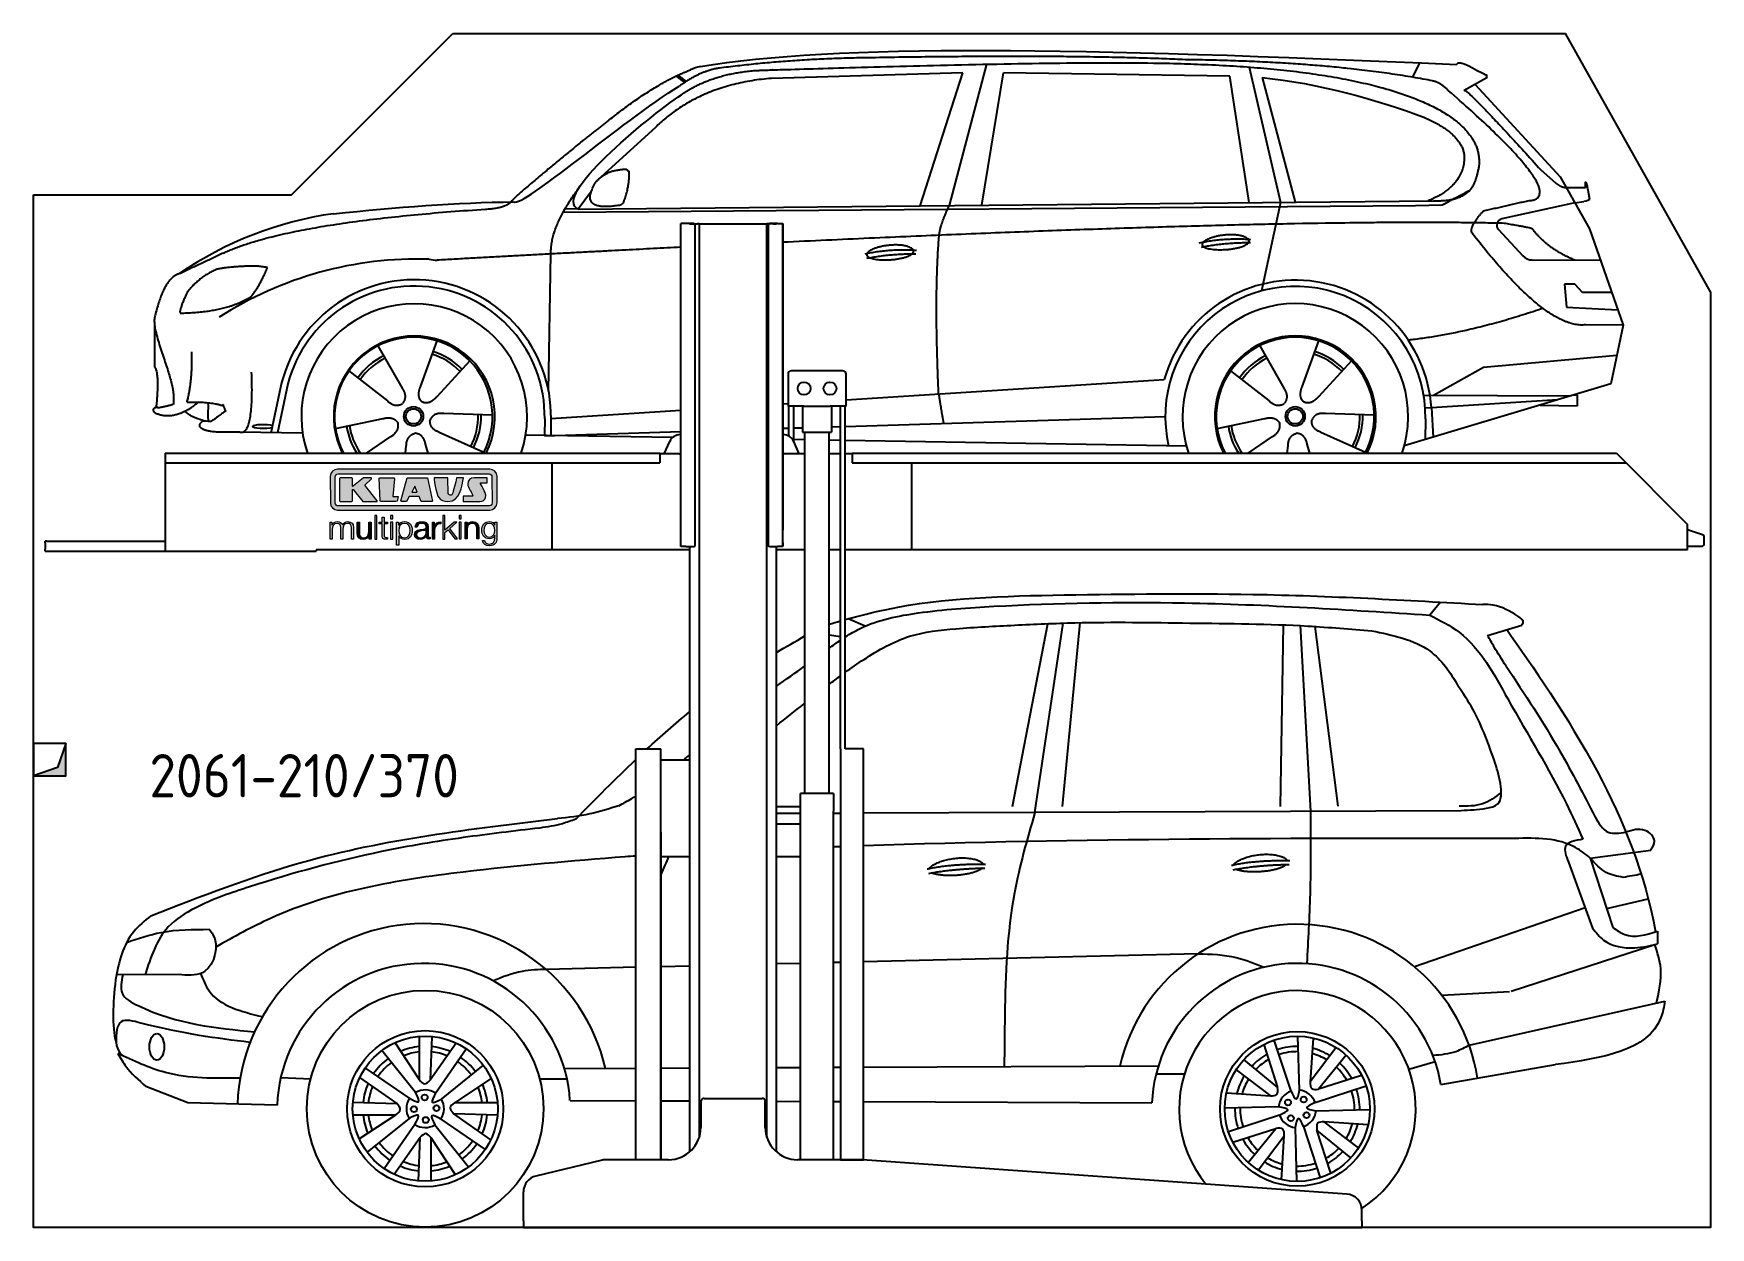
# Model space of a CAD drawing. Header units: millimetres. Extents: x 200 to 5400, y -300 to 3400.
import ezdxf

# ---------------------------------------------------------------- set-up
doc = ezdxf.new("R2010")
doc.units = ezdxf.units.MM
for name, color, linetype in [('breakthrough', 1, 'Continuous'), ('car', 10, 'Continuous'), ('Logo', 7, 'Continuous')]:
    doc.layers.add(name, color=color, linetype=linetype)
doc.styles.get("Standard").update_dxf_attribs({"font": 'ISOCP.SHX'})

msp = doc.modelspace()

# ---------------------------------------------------------------- texts
msp.add_text('2061-210/370', height=134.4).set_placement((559.3, 1032.8))

# ---------------------------------------------------------------- blocks, each defined once
blk = doc.blocks.new('KLAUS')
at = {"layer": 'Logo'}
h = blk.add_hatch(color=8, dxfattribs=at)
h.dxf.hatch_style = 2
edge = h.paths.add_edge_path()
edge.add_spline(control_points=[(3.6, 29.09), (2.88, 29.09), (2.3, 28.51), (2.3, 27.8), (2.3, 27.8), (2.3, 16.11), (2.3, 16.11), (2.3, 15.39), (2.88, 14.81), (3.6, 14.81), (3.6, 14.81), (71.16, 14.81), (71.16, 14.81), (71.88, 14.81), (72.46, 15.39), (72.46, 16.11), (72.46, 16.11), (72.46, 27.8), (72.46, 27.8), (72.46, 28.51), (71.88, 29.09), (71.16, 29.09), (71.16, 29.09), (3.6, 29.09), (3.6, 29.09), (3.6, 29.09), (3.6, 29.09), (3.6, 29.09)], knot_values=[0, 0, 0, 0, 1, 1, 1, 2, 2, 2, 3, 3, 3, 4, 4, 4, 5, 5, 5, 6, 6, 6, 7, 7, 7, 8, 8, 8, 9, 9, 9, 9], degree=3, periodic=0)
edge = h.paths.add_edge_path()
edge.add_spline(control_points=[(3.35, 31.23), (3.35, 31.23), (71.47, 31.23), (71.47, 31.23), (73.26, 31.23), (74.71, 29.77), (74.71, 27.99), (74.71, 27.99), (74.71, 16.17), (74.71, 16.17), (74.71, 14.38), (73.26, 12.93), (71.47, 12.93), (71.47, 12.93), (3.35, 12.93), (3.35, 12.93), (1.56, 12.93), (0.11, 14.38), (0.11, 16.17), (0.11, 16.17), (0.11, 27.99), (0.11, 27.99), (0.11, 29.77), (1.56, 31.23), (3.35, 31.23), (3.35, 31.23), (3.35, 31.23), (3.35, 31.23)], knot_values=[0, 0, 0, 0, 1, 1, 1, 2, 2, 2, 3, 3, 3, 4, 4, 4, 5, 5, 5, 6, 6, 6, 7, 7, 7, 8, 8, 8, 9, 9, 9, 9], degree=3, periodic=0)
h = blk.add_hatch(color=8, dxfattribs=at)
h.dxf.hatch_style = 2
edge = h.paths.add_edge_path()
edge.add_spline(control_points=[(4.5, 27.33), (4.5, 27.33), (9.7, 27.33), (9.7, 27.33), (9.84, 27.33), (9.96, 27.22), (9.96, 27.08), (9.96, 27.08), (9.96, 23.69), (9.96, 23.69), (9.96, 23.69), (9.94, 23.64), (10.04, 23.59), (10.14, 23.53), (10.2, 23.57), (10.2, 23.57), (10.2, 23.57), (10.51, 23.75), (10.51, 23.75), (10.51, 23.75), (14.94, 27.33), (14.94, 27.33), (14.94, 27.33), (18.41, 27.33), (18.41, 27.33), (18.41, 27.33), (18.49, 27.33), (18.56, 27.2), (18.65, 27.04), (18.53, 26.91), (18.53, 26.91), (18.53, 26.91), (15.49, 24.11), (15.49, 24.11), (15.49, 24.11), (21.14, 17.06), (21.14, 17.06), (21.14, 17.06), (21.13, 16.91), (21.13, 16.91), (21.08, 16.84), (20.99, 16.82), (20.99, 16.82), (20.99, 16.82), (14.7, 16.82), (14.7, 16.82), (14.7, 16.82), (10.26, 22.17), (10.26, 22.17), (10.26, 22.17), (10.19, 22.24), (10.08, 22.21), (9.97, 22.18), (9.96, 22.11), (9.96, 22.11), (9.96, 22.11), (9.96, 17.08), (9.96, 17.08), (9.96, 16.94), (9.84, 16.82), (9.7, 16.82), (9.7, 16.82), (4.5, 16.82), (4.5, 16.82), (4.36, 16.82), (4.25, 16.94), (4.25, 17.08), (4.25, 17.08), (4.25, 27.08), (4.25, 27.08), (4.25, 27.22), (4.36, 27.33), (4.5, 27.33), (4.5, 27.33), (4.5, 27.33), (4.5, 27.33)], knot_values=[0, 0, 0, 0, 1, 1, 1, 2, 2, 2, 3, 3, 3, 4, 4, 4, 5, 5, 5, 6, 6, 6, 7, 7, 7, 8, 8, 8, 9, 9, 9, 10, 10, 10, 11, 11, 11, 12, 12, 12, 13, 13, 13, 14, 14, 14, 15, 15, 15, 16, 16, 16, 17, 17, 17, 18, 18, 18, 19, 19, 19, 20, 20, 20, 21, 21, 21, 22, 22, 22, 23, 23, 23, 24, 24, 24, 25, 25, 25, 25], degree=3, periodic=0)
h = blk.add_hatch(color=8, dxfattribs=at)
h.dxf.hatch_style = 2
h.paths.add_polyline_path([(22.42, 17.06), (21.97, 27.15), (22.24, 27.33), (28.55, 27.33), (28.86, 26.97), (28.01, 19.08), (30.26, 19.07), (30.44, 18.95), (30.08, 16.95), (29.49, 16.82), (22.6, 16.82)])
h = blk.add_hatch(color=8, dxfattribs=at)
h.paths.add_polyline_path([(36.52, 21.01), (38.93, 21.01), (37.87, 23.57)])
h.paths.add_polyline_path([(34.52, 27.33), (43.65, 27.33), (45.76, 16.94), (45.57, 16.82), (40.83, 16.82), (39.89, 18.95), (35.42, 18.95), (34.27, 16.82), (31.78, 16.82), (31.66, 17)])
h = blk.add_hatch(color=8, dxfattribs=at)
h.dxf.hatch_style = 2
edge = h.paths.add_edge_path()
edge.add_spline(control_points=[(52.69, 27.32), (52.69, 27.32), (52.88, 20.14), (52.88, 20.14), (53.01, 19.89), (53.2, 19.77), (53.43, 19.71), (53.91, 19.59), (54.43, 19.57), (54.64, 20.03), (55.23, 21.34), (56.27, 25.45), (56.6, 27.33), (56.6, 27.33), (59.77, 27.33), (59.77, 27.33), (58.77, 23.9), (58.56, 16.82), (52.63, 16.76), (48.72, 16.72), (48.01, 19.35), (47.27, 22.24), (46.89, 23.68), (46.54, 27.33), (46.54, 27.33), (46.54, 27.33), (52.69, 27.32), (52.69, 27.32), (52.69, 27.32), (52.69, 27.32), (52.69, 27.32)], knot_values=[0, 0, 0, 0, 1, 1, 1, 2, 2, 2, 3, 3, 3, 4, 4, 4, 5, 5, 5, 6, 6, 6, 7, 7, 7, 8, 8, 8, 9, 9, 9, 10, 10, 10, 10], degree=3, periodic=0)
h = blk.add_hatch(color=8, dxfattribs=at)
h.dxf.hatch_style = 2
edge = h.paths.add_edge_path()
edge.add_spline(control_points=[(64.46, 27.33), (64.46, 27.33), (70.31, 27.33), (70.31, 27.33), (70.31, 26.52), (70.31, 26.02), (70.31, 25.12), (70.31, 25.12), (67.3, 25.12), (67.3, 25.12), (67.24, 25.04), (67.25, 25.11), (67.25, 24.91), (67.25, 24.88), (69.73, 20.38), (69.73, 19.57), (69.73, 16.4), (67.22, 16.81), (65.9, 16.82), (65.9, 16.82), (59.59, 16.82), (59.59, 16.82), (59.59, 17.76), (59.59, 18.23), (59.59, 19.14), (59.59, 19.14), (63.75, 19.14), (63.75, 19.14), (63.82, 19.22), (63.81, 19.11), (63.81, 19.31), (63.81, 20.32), (61.58, 23.06), (61.58, 24.63), (61.58, 26.33), (62.83, 27.34), (64.46, 27.33), (64.46, 27.33), (64.46, 27.33), (64.46, 27.33)], knot_values=[0, 0, 0, 0, 1, 1, 1, 2, 2, 2, 3, 3, 3, 4, 4, 4, 5, 5, 5, 6, 6, 6, 7, 7, 7, 8, 8, 8, 9, 9, 9, 10, 10, 10, 11, 11, 11, 12, 12, 12, 13, 13, 13, 13], degree=3, periodic=0)
h = blk.add_hatch(color=30, dxfattribs=at)
h.dxf.hatch_style = 2
edge = h.paths.add_edge_path()
edge.add_spline(control_points=[(0, 0), (0, 0), (0.92, 0), (0.92, 0), (0.92, 0), (0.92, 4.22), (0.92, 4.22), (0.94, 5.8), (1.58, 7), (3.18, 7), (4.35, 7), (4.77, 6.15), (4.76, 5.12), (4.76, 5.12), (4.76, 0), (4.76, 0), (4.76, 0), (5.68, 0), (5.68, 0), (5.68, 0), (5.68, 4.27), (5.68, 4.27), (5.68, 5.68), (6.14, 7), (7.73, 7), (9.05, 7), (9.52, 6.32), (9.52, 5.08), (9.52, 5.08), (9.52, 0), (9.52, 0), (9.52, 0), (10.44, 0), (10.44, 0), (10.44, 0), (10.44, 5.12), (10.44, 5.12), (10.44, 6.91), (9.59, 7.77), (7.94, 7.77), (6.94, 7.77), (5.99, 7.29), (5.54, 6.3), (5.26, 7.29), (4.36, 7.77), (3.37, 7.77), (2.17, 7.77), (1.38, 7.19), (0.89, 6.28), (0.89, 6.28), (0.85, 6.28), (0.85, 6.28), (0.85, 6.28), (0.85, 7.55), (0.85, 7.55), (0.85, 7.55), (0, 7.55), (0, 7.55), (0, 7.55), (0, 0), (0, 0), (0, 0), (0, 0), (0, 0)], knot_values=[0, 0, 0, 0, 1, 1, 1, 2, 2, 2, 3, 3, 3, 4, 4, 4, 5, 5, 5, 6, 6, 6, 7, 7, 7, 8, 8, 8, 9, 9, 9, 10, 10, 10, 11, 11, 11, 12, 12, 12, 13, 13, 13, 14, 14, 14, 15, 15, 15, 16, 16, 16, 17, 17, 17, 18, 18, 18, 19, 19, 19, 20, 20, 20, 21, 21, 21, 21], degree=3, periodic=0)
h = blk.add_hatch(color=30, dxfattribs=at)
h.dxf.hatch_style = 2
edge = h.paths.add_edge_path()
edge.add_spline(control_points=[(18.31, 7.55), (18.31, 7.55), (17.39, 7.55), (17.39, 7.55), (17.39, 7.55), (17.39, 3.59), (17.39, 3.59), (17.39, 2.05), (16.7, 0.56), (15.12, 0.56), (13.66, 0.56), (13.15, 1.27), (13.1, 2.64), (13.1, 2.64), (13.1, 7.55), (13.1, 7.55), (13.1, 7.55), (12.18, 7.55), (12.18, 7.55), (12.18, 7.55), (12.18, 2.65), (12.18, 2.65), (12.18, 0.89), (12.93, -0.22), (14.83, -0.22), (15.96, -0.22), (16.95, 0.35), (17.44, 1.36), (17.44, 1.36), (17.47, 1.36), (17.47, 1.36), (17.47, 1.36), (17.47, 0), (17.47, 0), (17.47, 0), (18.31, 0), (18.31, 0), (18.31, 0), (18.31, 7.55), (18.31, 7.55), (18.31, 7.55), (18.31, 7.55), (18.31, 7.55)], knot_values=[0, 0, 0, 0, 1, 1, 1, 2, 2, 2, 3, 3, 3, 4, 4, 4, 5, 5, 5, 6, 6, 6, 7, 7, 7, 8, 8, 8, 9, 9, 9, 10, 10, 10, 11, 11, 11, 12, 12, 12, 13, 13, 13, 14, 14, 14, 14], degree=3, periodic=0)
h = blk.add_hatch(color=30, dxfattribs=at)
h.dxf.hatch_style = 2
h.paths.add_polyline_path([(20.07, 0), (20.99, 0), (20.99, 10.45), (20.07, 10.45)])
h = blk.add_hatch(color=30, dxfattribs=at)
h.dxf.hatch_style = 2
edge = h.paths.add_edge_path()
edge.add_spline(control_points=[(24.22, 9.82), (24.22, 9.82), (23.3, 9.82), (23.3, 9.82), (23.3, 9.82), (23.3, 7.55), (23.3, 7.55), (23.3, 7.55), (21.98, 7.55), (21.98, 7.55), (21.98, 7.55), (21.98, 6.78), (21.98, 6.78), (21.98, 6.78), (23.3, 6.78), (23.3, 6.78), (23.3, 6.78), (23.3, 1.61), (23.3, 1.61), (23.28, 0.32), (23.71, -0.09), (24.94, -0.09), (25.22, -0.09), (25.48, -0.06), (25.76, -0.06), (25.76, -0.06), (25.76, 0.73), (25.76, 0.73), (25.5, 0.7), (25.23, 0.69), (24.97, 0.69), (24.31, 0.73), (24.22, 1.08), (24.22, 1.68), (24.22, 1.68), (24.22, 6.78), (24.22, 6.78), (24.22, 6.78), (25.76, 6.78), (25.76, 6.78), (25.76, 6.78), (25.76, 7.55), (25.76, 7.55), (25.76, 7.55), (24.22, 7.55), (24.22, 7.55), (24.22, 7.55), (24.22, 9.82), (24.22, 9.82), (24.22, 9.82), (24.22, 9.82), (24.22, 9.82)], knot_values=[0, 0, 0, 0, 1, 1, 1, 2, 2, 2, 3, 3, 3, 4, 4, 4, 5, 5, 5, 6, 6, 6, 7, 7, 7, 8, 8, 8, 9, 9, 9, 10, 10, 10, 11, 11, 11, 12, 12, 12, 13, 13, 13, 14, 14, 14, 15, 15, 15, 16, 16, 16, 17, 17, 17, 17], degree=3, periodic=0)
h = blk.add_hatch(color=30, dxfattribs=at)
h.paths.add_polyline_path([(27.1, 0), (28.03, 0), (28.03, 7.55), (27.1, 7.55)])
h.paths.add_polyline_path([(27.1, 8.98), (28.03, 8.98), (28.03, 10.45), (27.1, 10.45)])
h = blk.add_hatch(color=30, dxfattribs=at)
edge = h.paths.add_edge_path()
edge.add_spline(control_points=[(35.84, 3.78), (35.84, 2.21), (35.12, 0.56), (33.37, 0.56), (31.4, 0.56), (30.72, 2.21), (30.72, 3.78), (30.72, 5.49), (31.33, 7), (33.37, 7), (35.12, 7), (35.84, 5.34), (35.84, 3.78), (35.84, 3.78), (35.84, 3.78), (35.84, 3.78)], knot_values=[0, 0, 0, 0, 1, 1, 1, 2, 2, 2, 3, 3, 3, 4, 4, 4, 5, 5, 5, 5], degree=3, periodic=0)
edge = h.paths.add_edge_path()
edge.add_spline(control_points=[(29.79, -2.8), (29.79, -2.8), (30.72, -2.8), (30.72, -2.8), (30.72, -2.8), (30.72, 1.43), (30.72, 1.43), (30.72, 1.43), (30.74, 1.43), (30.74, 1.43), (31.14, 0.35), (32.24, -0.22), (33.37, -0.22), (35.66, -0.22), (36.76, 1.64), (36.76, 3.78), (36.76, 5.91), (35.66, 7.77), (33.37, 7.77), (32.15, 7.77), (31.1, 7.14), (30.67, 6.12), (30.67, 6.12), (30.64, 6.12), (30.64, 6.12), (30.64, 6.12), (30.64, 7.55), (30.64, 7.55), (30.64, 7.55), (29.79, 7.55), (29.79, 7.55), (29.79, 7.55), (29.79, -2.8), (29.79, -2.8), (29.79, -2.8), (29.79, -2.8), (29.79, -2.8)], knot_values=[0, 0, 0, 0, 1, 1, 1, 2, 2, 2, 3, 3, 3, 4, 4, 4, 5, 5, 5, 6, 6, 6, 7, 7, 7, 8, 8, 8, 9, 9, 9, 10, 10, 10, 11, 11, 11, 12, 12, 12, 12], degree=3, periodic=0)
h = blk.add_hatch(color=30, dxfattribs=at)
edge = h.paths.add_edge_path()
edge.add_spline(control_points=[(43.03, 2.93), (43.04, 1.45), (41.8, 0.56), (40.39, 0.56), (39.53, 0.56), (38.71, 1.13), (38.71, 2.05), (38.71, 3.53), (40.66, 3.51), (42.22, 3.79), (42.47, 3.84), (42.88, 3.91), (43, 4.13), (43, 4.13), (43.03, 4.13), (43.03, 4.13), (43.03, 4.13), (43.03, 2.93), (43.03, 2.93), (43.03, 2.93), (43.03, 2.93), (43.03, 2.93)], knot_values=[0, 0, 0, 0, 1, 1, 1, 2, 2, 2, 3, 3, 3, 4, 4, 4, 5, 5, 5, 6, 6, 6, 7, 7, 7, 7], degree=3, periodic=0)
edge = h.paths.add_edge_path()
edge.add_spline(control_points=[(39.03, 5.24), (39.06, 6.47), (39.91, 7), (41.05, 7), (42.14, 7), (43.03, 6.69), (43.03, 5.45), (43.03, 4.61), (42.6, 4.51), (41.84, 4.42), (39.85, 4.19), (37.79, 4.11), (37.79, 1.99), (37.79, 0.47), (38.93, -0.22), (40.32, -0.22), (41.77, -0.22), (42.43, 0.34), (43.07, 1.32), (43.07, 1.32), (43.1, 1.32), (43.1, 1.32), (43.1, 0.53), (43.25, 0), (44.19, 0), (44.43, 0), (44.58, 0.01), (44.79, 0.06), (44.79, 0.06), (44.79, 0.83), (44.79, 0.83), (44.71, 0.81), (44.6, 0.78), (44.49, 0.78), (44.13, 0.78), (43.95, 0.98), (43.95, 1.33), (43.95, 1.33), (43.95, 5.34), (43.95, 5.34), (43.95, 7.36), (42.5, 7.77), (41.17, 7.77), (39.44, 7.77), (38.2, 7.01), (38.11, 5.24), (38.11, 5.24), (39.03, 5.24), (39.03, 5.24), (39.03, 5.24), (39.03, 5.24), (39.03, 5.24)], knot_values=[0, 0, 0, 0, 1, 1, 1, 2, 2, 2, 3, 3, 3, 4, 4, 4, 5, 5, 5, 6, 6, 6, 7, 7, 7, 8, 8, 8, 9, 9, 9, 10, 10, 10, 11, 11, 11, 12, 12, 12, 13, 13, 13, 14, 14, 14, 15, 15, 15, 16, 16, 16, 17, 17, 17, 17], degree=3, periodic=0)
h = blk.add_hatch(color=30, dxfattribs=at)
h.dxf.hatch_style = 2
edge = h.paths.add_edge_path()
edge.add_spline(control_points=[(45.79, 0), (45.79, 0), (46.71, 0), (46.71, 0), (46.71, 0), (46.71, 4.03), (46.71, 4.03), (46.71, 5.59), (47.85, 6.82), (49.52, 6.73), (49.52, 6.73), (49.52, 7.66), (49.52, 7.66), (48.16, 7.72), (47.14, 7), (46.67, 5.78), (46.67, 5.78), (46.64, 5.78), (46.64, 5.78), (46.64, 5.78), (46.64, 7.55), (46.64, 7.55), (46.64, 7.55), (45.79, 7.55), (45.79, 7.55), (45.79, 7.55), (45.79, 0), (45.79, 0), (45.79, 0), (45.79, 0), (45.79, 0)], knot_values=[0, 0, 0, 0, 1, 1, 1, 2, 2, 2, 3, 3, 3, 4, 4, 4, 5, 5, 5, 6, 6, 6, 7, 7, 7, 8, 8, 8, 9, 9, 9, 10, 10, 10, 10], degree=3, periodic=0)
h = blk.add_hatch(color=30, dxfattribs=at)
h.dxf.hatch_style = 2
h.paths.add_polyline_path([(50.4, 0), (51.32, 0), (51.32, 2.87), (52.82, 4.11), (55.8, 0), (56.96, 0), (53.52, 4.76), (56.74, 7.55), (55.51, 7.55), (51.32, 3.89), (51.32, 10.45), (50.4, 10.45)])
h = blk.add_hatch(color=30, dxfattribs=at)
h.paths.add_polyline_path([(57.74, 0), (58.66, 0), (58.66, 7.55), (57.74, 7.55)])
h.paths.add_polyline_path([(57.74, 8.98), (58.66, 8.98), (58.66, 10.45), (57.74, 10.45)])
h = blk.add_hatch(color=30, dxfattribs=at)
h.dxf.hatch_style = 2
edge = h.paths.add_edge_path()
edge.add_spline(control_points=[(60.41, 0), (60.41, 0), (61.33, 0), (61.33, 0), (61.33, 0), (61.33, 4.41), (61.33, 4.41), (61.36, 5.89), (62.24, 7), (63.7, 7), (65.2, 7), (65.62, 6.02), (65.62, 4.71), (65.62, 4.71), (65.62, 0), (65.62, 0), (65.62, 0), (66.54, 0), (66.54, 0), (66.54, 0), (66.54, 4.86), (66.54, 4.86), (66.54, 6.66), (65.9, 7.77), (63.78, 7.77), (62.71, 7.77), (61.7, 7.16), (61.36, 6.25), (61.36, 6.25), (61.33, 6.25), (61.33, 6.25), (61.33, 6.25), (61.33, 7.55), (61.33, 7.55), (61.33, 7.55), (60.41, 7.55), (60.41, 7.55), (60.41, 7.55), (60.41, 0), (60.41, 0), (60.41, 0), (60.41, 0), (60.41, 0)], knot_values=[0, 0, 0, 0, 1, 1, 1, 2, 2, 2, 3, 3, 3, 4, 4, 4, 5, 5, 5, 6, 6, 6, 7, 7, 7, 8, 8, 8, 9, 9, 9, 10, 10, 10, 11, 11, 11, 12, 12, 12, 13, 13, 13, 14, 14, 14, 14], degree=3, periodic=0)
h = blk.add_hatch(color=30, dxfattribs=at)
edge = h.paths.add_edge_path()
edge.add_spline(control_points=[(71.32, 0.86), (69.62, 0.86), (68.83, 2.34), (68.83, 3.86), (68.83, 5.43), (69.56, 7), (71.32, 7), (73.06, 7), (73.75, 5.34), (73.75, 3.86), (73.75, 2.33), (72.91, 0.86), (71.32, 0.86), (71.32, 0.86), (71.32, 0.86), (71.32, 0.86)], knot_values=[0, 0, 0, 0, 1, 1, 1, 2, 2, 2, 3, 3, 3, 4, 4, 4, 5, 5, 5, 5], degree=3, periodic=0)
edge = h.paths.add_edge_path()
edge.add_spline(control_points=[(74.67, 7.55), (74.67, 7.55), (73.75, 7.55), (73.75, 7.55), (73.75, 7.55), (73.75, 6.25), (73.75, 6.25), (73.75, 6.25), (73.72, 6.25), (73.72, 6.25), (73.35, 7.09), (72.41, 7.77), (71.32, 7.77), (69.13, 7.77), (67.9, 6.05), (67.9, 3.97), (67.9, 1.82), (68.9, 0.09), (71.32, 0.09), (72.4, 0.09), (73.29, 0.72), (73.72, 1.64), (73.72, 1.64), (73.75, 1.64), (73.75, 1.64), (73.75, 1.64), (73.75, 0.61), (73.75, 0.61), (73.75, -1.23), (73.01, -2.24), (71.32, -2.24), (70.29, -2.24), (69.31, -1.85), (69.1, -0.73), (69.1, -0.73), (68.18, -0.73), (68.18, -0.73), (68.31, -2.34), (69.81, -3.02), (71.32, -3.02), (73.79, -3.02), (74.65, -1.64), (74.67, 0.61), (74.67, 0.61), (74.67, 7.55), (74.67, 7.55), (74.67, 7.55), (74.67, 7.55), (74.67, 7.55)], knot_values=[0, 0, 0, 0, 1, 1, 1, 2, 2, 2, 3, 3, 3, 4, 4, 4, 5, 5, 5, 6, 6, 6, 7, 7, 7, 8, 8, 8, 9, 9, 9, 10, 10, 10, 11, 11, 11, 12, 12, 12, 13, 13, 13, 14, 14, 14, 15, 15, 15, 16, 16, 16, 16], degree=3, periodic=0)
at = {"layer": 'Logo', "lineweight": 0}
for points in [[(22.42, 17.06), (21.97, 27.15), (22.24, 27.33), (28.55, 27.33), (28.86, 26.97), (28.01, 19.08), (30.26, 19.07), (30.44, 18.95), (30.08, 16.95), (29.49, 16.82), (22.6, 16.82), (22.42, 17.06), (22.42, 17.06)], [(34.52, 27.33), (43.65, 27.33), (45.76, 16.94), (45.57, 16.82), (40.83, 16.82), (39.89, 18.95), (35.42, 18.95), (34.27, 16.82), (31.78, 16.82), (31.66, 17), (34.52, 27.33), (34.52, 27.33)], [(36.52, 21.01), (38.93, 21.01), (37.87, 23.57), (36.52, 21.01), (36.52, 21.01)], [(20.07, 0), (20.99, 0), (20.99, 10.45), (20.07, 10.45), (20.07, 0), (20.07, 0)], [(27.1, 8.98), (28.03, 8.98), (28.03, 10.45), (27.1, 10.45), (27.1, 8.98), (27.1, 8.98)], [(27.1, 0), (28.03, 0), (28.03, 7.55), (27.1, 7.55), (27.1, 0), (27.1, 0)], [(50.4, 0), (51.32, 0), (51.32, 2.87), (52.82, 4.11), (55.8, 0), (56.96, 0), (53.52, 4.76), (56.74, 7.55), (55.51, 7.55), (51.32, 3.89), (51.32, 10.45), (50.4, 10.45), (50.4, 0), (50.4, 0)], [(57.74, 8.98), (58.66, 8.98), (58.66, 10.45), (57.74, 10.45), (57.74, 8.98), (57.74, 8.98)], [(57.74, 0), (58.66, 0), (58.66, 7.55), (57.74, 7.55), (57.74, 0), (57.74, 0)]]:
    blk.add_lwpolyline(points, dxfattribs=at)
for points, knots in [([(3.35, 31.23), (3.35, 31.23), (71.47, 31.23), (71.47, 31.23), (73.26, 31.23), (74.71, 29.77), (74.71, 27.99), (74.71, 27.99), (74.71, 16.17), (74.71, 16.17), (74.71, 14.38), (73.26, 12.93), (71.47, 12.93), (71.47, 12.93), (3.35, 12.93), (3.35, 12.93), (1.56, 12.93), (0.11, 14.38), (0.11, 16.17), (0.11, 16.17), (0.11, 27.99), (0.11, 27.99), (0.11, 29.77), (1.56, 31.23), (3.35, 31.23), (3.35, 31.23), (3.35, 31.23), (3.35, 31.23)], [0, 0, 0, 0, 1, 1, 1, 2, 2, 2, 3, 3, 3, 4, 4, 4, 5, 5, 5, 6, 6, 6, 7, 7, 7, 8, 8, 8, 9, 9, 9, 9]), ([(3.6, 29.09), (2.88, 29.09), (2.3, 28.51), (2.3, 27.8), (2.3, 27.8), (2.3, 16.11), (2.3, 16.11), (2.3, 15.39), (2.88, 14.81), (3.6, 14.81), (3.6, 14.81), (71.16, 14.81), (71.16, 14.81), (71.88, 14.81), (72.46, 15.39), (72.46, 16.11), (72.46, 16.11), (72.46, 27.8), (72.46, 27.8), (72.46, 28.51), (71.88, 29.09), (71.16, 29.09), (71.16, 29.09), (3.6, 29.09), (3.6, 29.09), (3.6, 29.09), (3.6, 29.09), (3.6, 29.09)], [0, 0, 0, 0, 1, 1, 1, 2, 2, 2, 3, 3, 3, 4, 4, 4, 5, 5, 5, 6, 6, 6, 7, 7, 7, 8, 8, 8, 9, 9, 9, 9]), ([(4.5, 27.33), (4.5, 27.33), (9.7, 27.33), (9.7, 27.33), (9.84, 27.33), (9.96, 27.22), (9.96, 27.08), (9.96, 27.08), (9.96, 23.69), (9.96, 23.69), (9.96, 23.69), (9.94, 23.64), (10.04, 23.59), (10.14, 23.53), (10.2, 23.57), (10.2, 23.57), (10.2, 23.57), (10.51, 23.75), (10.51, 23.75), (10.51, 23.75), (14.94, 27.33), (14.94, 27.33), (14.94, 27.33), (18.41, 27.33), (18.41, 27.33), (18.41, 27.33), (18.49, 27.33), (18.56, 27.2), (18.65, 27.04), (18.53, 26.91), (18.53, 26.91), (18.53, 26.91), (15.49, 24.11), (15.49, 24.11), (15.49, 24.11), (21.14, 17.06), (21.14, 17.06), (21.14, 17.06), (21.13, 16.91), (21.13, 16.91), (21.08, 16.84), (20.99, 16.82), (20.99, 16.82), (20.99, 16.82), (14.7, 16.82), (14.7, 16.82), (14.7, 16.82), (10.26, 22.17), (10.26, 22.17), (10.26, 22.17), (10.19, 22.24), (10.08, 22.21), (9.97, 22.18), (9.96, 22.11), (9.96, 22.11), (9.96, 22.11), (9.96, 17.08), (9.96, 17.08), (9.96, 16.94), (9.84, 16.82), (9.7, 16.82), (9.7, 16.82), (4.5, 16.82), (4.5, 16.82), (4.36, 16.82), (4.25, 16.94), (4.25, 17.08), (4.25, 17.08), (4.25, 27.08), (4.25, 27.08), (4.25, 27.22), (4.36, 27.33), (4.5, 27.33), (4.5, 27.33), (4.5, 27.33), (4.5, 27.33)], [0, 0, 0, 0, 1, 1, 1, 2, 2, 2, 3, 3, 3, 4, 4, 4, 5, 5, 5, 6, 6, 6, 7, 7, 7, 8, 8, 8, 9, 9, 9, 10, 10, 10, 11, 11, 11, 12, 12, 12, 13, 13, 13, 14, 14, 14, 15, 15, 15, 16, 16, 16, 17, 17, 17, 18, 18, 18, 19, 19, 19, 20, 20, 20, 21, 21, 21, 22, 22, 22, 23, 23, 23, 24, 24, 24, 25, 25, 25, 25]), ([(52.69, 27.32), (52.69, 27.32), (52.88, 20.14), (52.88, 20.14), (53.01, 19.89), (53.2, 19.77), (53.43, 19.71), (53.91, 19.59), (54.43, 19.57), (54.64, 20.03), (55.23, 21.34), (56.27, 25.45), (56.6, 27.33), (56.6, 27.33), (59.77, 27.33), (59.77, 27.33), (58.77, 23.9), (58.56, 16.82), (52.63, 16.76), (48.72, 16.72), (48.01, 19.35), (47.27, 22.24), (46.89, 23.68), (46.54, 27.33), (46.54, 27.33), (46.54, 27.33), (52.69, 27.32), (52.69, 27.32), (52.69, 27.32), (52.69, 27.32), (52.69, 27.32)], [0, 0, 0, 0, 1, 1, 1, 2, 2, 2, 3, 3, 3, 4, 4, 4, 5, 5, 5, 6, 6, 6, 7, 7, 7, 8, 8, 8, 9, 9, 9, 10, 10, 10, 10]), ([(64.46, 27.33), (64.46, 27.33), (70.31, 27.33), (70.31, 27.33), (70.31, 26.52), (70.31, 26.02), (70.31, 25.12), (70.31, 25.12), (67.3, 25.12), (67.3, 25.12), (67.24, 25.04), (67.25, 25.11), (67.25, 24.91), (67.25, 24.88), (69.73, 20.38), (69.73, 19.57), (69.73, 16.4), (67.22, 16.81), (65.9, 16.82), (65.9, 16.82), (59.59, 16.82), (59.59, 16.82), (59.59, 17.76), (59.59, 18.23), (59.59, 19.14), (59.59, 19.14), (63.75, 19.14), (63.75, 19.14), (63.82, 19.22), (63.81, 19.11), (63.81, 19.31), (63.81, 20.32), (61.58, 23.06), (61.58, 24.63), (61.58, 26.33), (62.83, 27.34), (64.46, 27.33), (64.46, 27.33), (64.46, 27.33), (64.46, 27.33)], [0, 0, 0, 0, 1, 1, 1, 2, 2, 2, 3, 3, 3, 4, 4, 4, 5, 5, 5, 6, 6, 6, 7, 7, 7, 8, 8, 8, 9, 9, 9, 10, 10, 10, 11, 11, 11, 12, 12, 12, 13, 13, 13, 13]), ([(0, 0), (0, 0), (0.92, 0), (0.92, 0), (0.92, 0), (0.92, 4.22), (0.92, 4.22), (0.94, 5.8), (1.58, 7), (3.18, 7), (4.35, 7), (4.77, 6.15), (4.76, 5.12), (4.76, 5.12), (4.76, 0), (4.76, 0), (4.76, 0), (5.68, 0), (5.68, 0), (5.68, 0), (5.68, 4.27), (5.68, 4.27), (5.68, 5.68), (6.14, 7), (7.73, 7), (9.05, 7), (9.52, 6.32), (9.52, 5.08), (9.52, 5.08), (9.52, 0), (9.52, 0), (9.52, 0), (10.44, 0), (10.44, 0), (10.44, 0), (10.44, 5.12), (10.44, 5.12), (10.44, 6.91), (9.59, 7.77), (7.94, 7.77), (6.94, 7.77), (5.99, 7.29), (5.54, 6.3), (5.26, 7.29), (4.36, 7.77), (3.37, 7.77), (2.17, 7.77), (1.38, 7.19), (0.89, 6.28), (0.89, 6.28), (0.85, 6.28), (0.85, 6.28), (0.85, 6.28), (0.85, 7.55), (0.85, 7.55), (0.85, 7.55), (0, 7.55), (0, 7.55), (0, 7.55), (0, 0), (0, 0), (0, 0), (0, 0), (0, 0)], [0, 0, 0, 0, 1, 1, 1, 2, 2, 2, 3, 3, 3, 4, 4, 4, 5, 5, 5, 6, 6, 6, 7, 7, 7, 8, 8, 8, 9, 9, 9, 10, 10, 10, 11, 11, 11, 12, 12, 12, 13, 13, 13, 14, 14, 14, 15, 15, 15, 16, 16, 16, 17, 17, 17, 18, 18, 18, 19, 19, 19, 20, 20, 20, 21, 21, 21, 21]), ([(18.31, 7.55), (18.31, 7.55), (17.39, 7.55), (17.39, 7.55), (17.39, 7.55), (17.39, 3.59), (17.39, 3.59), (17.39, 2.05), (16.7, 0.56), (15.12, 0.56), (13.66, 0.56), (13.15, 1.27), (13.1, 2.64), (13.1, 2.64), (13.1, 7.55), (13.1, 7.55), (13.1, 7.55), (12.18, 7.55), (12.18, 7.55), (12.18, 7.55), (12.18, 2.65), (12.18, 2.65), (12.18, 0.89), (12.93, -0.22), (14.83, -0.22), (15.96, -0.22), (16.95, 0.35), (17.44, 1.36), (17.44, 1.36), (17.47, 1.36), (17.47, 1.36), (17.47, 1.36), (17.47, 0), (17.47, 0), (17.47, 0), (18.31, 0), (18.31, 0), (18.31, 0), (18.31, 7.55), (18.31, 7.55), (18.31, 7.55), (18.31, 7.55), (18.31, 7.55)], [0, 0, 0, 0, 1, 1, 1, 2, 2, 2, 3, 3, 3, 4, 4, 4, 5, 5, 5, 6, 6, 6, 7, 7, 7, 8, 8, 8, 9, 9, 9, 10, 10, 10, 11, 11, 11, 12, 12, 12, 13, 13, 13, 14, 14, 14, 14]), ([(24.22, 9.82), (24.22, 9.82), (23.3, 9.82), (23.3, 9.82), (23.3, 9.82), (23.3, 7.55), (23.3, 7.55), (23.3, 7.55), (21.98, 7.55), (21.98, 7.55), (21.98, 7.55), (21.98, 6.78), (21.98, 6.78), (21.98, 6.78), (23.3, 6.78), (23.3, 6.78), (23.3, 6.78), (23.3, 1.61), (23.3, 1.61), (23.28, 0.32), (23.71, -0.09), (24.94, -0.09), (25.22, -0.09), (25.48, -0.06), (25.76, -0.06), (25.76, -0.06), (25.76, 0.73), (25.76, 0.73), (25.5, 0.7), (25.23, 0.69), (24.97, 0.69), (24.31, 0.73), (24.22, 1.08), (24.22, 1.68), (24.22, 1.68), (24.22, 6.78), (24.22, 6.78), (24.22, 6.78), (25.76, 6.78), (25.76, 6.78), (25.76, 6.78), (25.76, 7.55), (25.76, 7.55), (25.76, 7.55), (24.22, 7.55), (24.22, 7.55), (24.22, 7.55), (24.22, 9.82), (24.22, 9.82), (24.22, 9.82), (24.22, 9.82), (24.22, 9.82)], [0, 0, 0, 0, 1, 1, 1, 2, 2, 2, 3, 3, 3, 4, 4, 4, 5, 5, 5, 6, 6, 6, 7, 7, 7, 8, 8, 8, 9, 9, 9, 10, 10, 10, 11, 11, 11, 12, 12, 12, 13, 13, 13, 14, 14, 14, 15, 15, 15, 16, 16, 16, 17, 17, 17, 17]), ([(29.79, -2.8), (29.79, -2.8), (30.72, -2.8), (30.72, -2.8), (30.72, -2.8), (30.72, 1.43), (30.72, 1.43), (30.72, 1.43), (30.74, 1.43), (30.74, 1.43), (31.14, 0.35), (32.24, -0.22), (33.37, -0.22), (35.66, -0.22), (36.76, 1.64), (36.76, 3.78), (36.76, 5.91), (35.66, 7.77), (33.37, 7.77), (32.15, 7.77), (31.1, 7.14), (30.67, 6.12), (30.67, 6.12), (30.64, 6.12), (30.64, 6.12), (30.64, 6.12), (30.64, 7.55), (30.64, 7.55), (30.64, 7.55), (29.79, 7.55), (29.79, 7.55), (29.79, 7.55), (29.79, -2.8), (29.79, -2.8), (29.79, -2.8), (29.79, -2.8), (29.79, -2.8)], [0, 0, 0, 0, 1, 1, 1, 2, 2, 2, 3, 3, 3, 4, 4, 4, 5, 5, 5, 6, 6, 6, 7, 7, 7, 8, 8, 8, 9, 9, 9, 10, 10, 10, 11, 11, 11, 12, 12, 12, 12]), ([(39.03, 5.24), (39.06, 6.47), (39.91, 7), (41.05, 7), (42.14, 7), (43.03, 6.69), (43.03, 5.45), (43.03, 4.61), (42.6, 4.51), (41.84, 4.42), (39.85, 4.19), (37.79, 4.11), (37.79, 1.99), (37.79, 0.47), (38.93, -0.22), (40.32, -0.22), (41.77, -0.22), (42.43, 0.34), (43.07, 1.32), (43.07, 1.32), (43.1, 1.32), (43.1, 1.32), (43.1, 0.53), (43.25, 0), (44.19, 0), (44.43, 0), (44.58, 0.01), (44.79, 0.06), (44.79, 0.06), (44.79, 0.83), (44.79, 0.83), (44.71, 0.81), (44.6, 0.78), (44.49, 0.78), (44.13, 0.78), (43.95, 0.98), (43.95, 1.33), (43.95, 1.33), (43.95, 5.34), (43.95, 5.34), (43.95, 7.36), (42.5, 7.77), (41.17, 7.77), (39.44, 7.77), (38.2, 7.01), (38.11, 5.24), (38.11, 5.24), (39.03, 5.24), (39.03, 5.24), (39.03, 5.24), (39.03, 5.24), (39.03, 5.24)], [0, 0, 0, 0, 1, 1, 1, 2, 2, 2, 3, 3, 3, 4, 4, 4, 5, 5, 5, 6, 6, 6, 7, 7, 7, 8, 8, 8, 9, 9, 9, 10, 10, 10, 11, 11, 11, 12, 12, 12, 13, 13, 13, 14, 14, 14, 15, 15, 15, 16, 16, 16, 17, 17, 17, 17]), ([(45.79, 0), (45.79, 0), (46.71, 0), (46.71, 0), (46.71, 0), (46.71, 4.03), (46.71, 4.03), (46.71, 5.59), (47.85, 6.82), (49.52, 6.73), (49.52, 6.73), (49.52, 7.66), (49.52, 7.66), (48.16, 7.72), (47.14, 7), (46.67, 5.78), (46.67, 5.78), (46.64, 5.78), (46.64, 5.78), (46.64, 5.78), (46.64, 7.55), (46.64, 7.55), (46.64, 7.55), (45.79, 7.55), (45.79, 7.55), (45.79, 7.55), (45.79, 0), (45.79, 0), (45.79, 0), (45.79, 0), (45.79, 0)], [0, 0, 0, 0, 1, 1, 1, 2, 2, 2, 3, 3, 3, 4, 4, 4, 5, 5, 5, 6, 6, 6, 7, 7, 7, 8, 8, 8, 9, 9, 9, 10, 10, 10, 10]), ([(60.41, 0), (60.41, 0), (61.33, 0), (61.33, 0), (61.33, 0), (61.33, 4.41), (61.33, 4.41), (61.36, 5.89), (62.24, 7), (63.7, 7), (65.2, 7), (65.62, 6.02), (65.62, 4.71), (65.62, 4.71), (65.62, 0), (65.62, 0), (65.62, 0), (66.54, 0), (66.54, 0), (66.54, 0), (66.54, 4.86), (66.54, 4.86), (66.54, 6.66), (65.9, 7.77), (63.78, 7.77), (62.71, 7.77), (61.7, 7.16), (61.36, 6.25), (61.36, 6.25), (61.33, 6.25), (61.33, 6.25), (61.33, 6.25), (61.33, 7.55), (61.33, 7.55), (61.33, 7.55), (60.41, 7.55), (60.41, 7.55), (60.41, 7.55), (60.41, 0), (60.41, 0), (60.41, 0), (60.41, 0), (60.41, 0)], [0, 0, 0, 0, 1, 1, 1, 2, 2, 2, 3, 3, 3, 4, 4, 4, 5, 5, 5, 6, 6, 6, 7, 7, 7, 8, 8, 8, 9, 9, 9, 10, 10, 10, 11, 11, 11, 12, 12, 12, 13, 13, 13, 14, 14, 14, 14]), ([(74.67, 7.55), (74.67, 7.55), (73.75, 7.55), (73.75, 7.55), (73.75, 7.55), (73.75, 6.25), (73.75, 6.25), (73.75, 6.25), (73.72, 6.25), (73.72, 6.25), (73.35, 7.09), (72.41, 7.77), (71.32, 7.77), (69.13, 7.77), (67.9, 6.05), (67.9, 3.97), (67.9, 1.82), (68.9, 0.09), (71.32, 0.09), (72.4, 0.09), (73.29, 0.72), (73.72, 1.64), (73.72, 1.64), (73.75, 1.64), (73.75, 1.64), (73.75, 1.64), (73.75, 0.61), (73.75, 0.61), (73.75, -1.23), (73.01, -2.24), (71.32, -2.24), (70.29, -2.24), (69.31, -1.85), (69.1, -0.73), (69.1, -0.73), (68.18, -0.73), (68.18, -0.73), (68.31, -2.34), (69.81, -3.02), (71.32, -3.02), (73.79, -3.02), (74.65, -1.64), (74.67, 0.61), (74.67, 0.61), (74.67, 7.55), (74.67, 7.55), (74.67, 7.55), (74.67, 7.55), (74.67, 7.55)], [0, 0, 0, 0, 1, 1, 1, 2, 2, 2, 3, 3, 3, 4, 4, 4, 5, 5, 5, 6, 6, 6, 7, 7, 7, 8, 8, 8, 9, 9, 9, 10, 10, 10, 11, 11, 11, 12, 12, 12, 13, 13, 13, 14, 14, 14, 15, 15, 15, 16, 16, 16, 16]), ([(35.84, 3.78), (35.84, 2.21), (35.12, 0.56), (33.37, 0.56), (31.4, 0.56), (30.72, 2.21), (30.72, 3.78), (30.72, 5.49), (31.33, 7), (33.37, 7), (35.12, 7), (35.84, 5.34), (35.84, 3.78), (35.84, 3.78), (35.84, 3.78), (35.84, 3.78)], [0, 0, 0, 0, 1, 1, 1, 2, 2, 2, 3, 3, 3, 4, 4, 4, 5, 5, 5, 5]), ([(43.03, 2.93), (43.04, 1.45), (41.8, 0.56), (40.39, 0.56), (39.53, 0.56), (38.71, 1.13), (38.71, 2.05), (38.71, 3.53), (40.66, 3.51), (42.22, 3.79), (42.47, 3.84), (42.88, 3.91), (43, 4.13), (43, 4.13), (43.03, 4.13), (43.03, 4.13), (43.03, 4.13), (43.03, 2.93), (43.03, 2.93), (43.03, 2.93), (43.03, 2.93), (43.03, 2.93)], [0, 0, 0, 0, 1, 1, 1, 2, 2, 2, 3, 3, 3, 4, 4, 4, 5, 5, 5, 6, 6, 6, 7, 7, 7, 7]), ([(71.32, 0.86), (69.62, 0.86), (68.83, 2.34), (68.83, 3.86), (68.83, 5.43), (69.56, 7), (71.32, 7), (73.06, 7), (73.75, 5.34), (73.75, 3.86), (73.75, 2.33), (72.91, 0.86), (71.32, 0.86), (71.32, 0.86), (71.32, 0.86), (71.32, 0.86)], [0, 0, 0, 0, 1, 1, 1, 2, 2, 2, 3, 3, 3, 4, 4, 4, 5, 5, 5, 5])]:
    blk.add_open_spline(points, degree=3, knots=knots, dxfattribs=at)

# ---------------------------------------------------------------- linework, layer by layer
for p, q in [((1000, 2900), (1500, 3400)), ((5400, 2600), (4950, 3400)), ((200, 2900), (1000, 2900)), ((2223.1, 2811), (2207.1, 2811)), ((2207.1, 1861), (2207.1, 2811)), ((2207.1, 1853), (2207.1, 2810)), ((2247.1, 2811), (2223.1, 2811)), ((2234.1, 2810), (2234.1, 2811)), ((2234.1, 2810), (2244.1, 2810)), ((2244.1, 2810), (2259.1, 2810)), ((2264.1, 2810), (2259.1, 2810)), ((2264.1, 2810), (2274.1, 2810)), ((2264.1, 2810), (2264.1, -21.2)), ((2274.1, 2810), (2464.1, 2810)), ((2464.1, 2810), (2474.1, 2810)), ((2479.1, 2810), (2474.1, 2810)), ((2474.1, -21.2), (2474.1, 2810)), ((2494.1, 2810), (2479.1, 2810)), ((2507.1, 2811), (2483.1, 2811)), ((2494.1, 2810), (2504.1, 2810)), ((2504.1, 2811), (2504.1, 2810)), ((2507.1, 2811), (2523.1, 2811)), ((2523.1, 2811), (2523.1, 1861)), ((2523.1, 1822), (2523.1, 2810)), ((2252.1, 1816), (2252.1, 2806)), ((2252.1, 1815), (2252.1, 2805)), ((2478.1, 2806), (2478.1, 1816)), ((2478.1, 1815), (2478.1, 2805)), ((2539.6, 2345), (2539.6, 2245)), ((2709.6, 2355), (2549.6, 2355)), ((2719.6, 2245), (2719.6, 2345)), ((2588.8, 2245), (2539.6, 2245)), ((2542, 2152.7), (2542, 2245)), ((2557.1, 2136.4), (2557.1, 2245)), ((2584.6, 2245), (2584.6, 2165)), ((2588.8, 2245), (2670.4, 2245)), ((2719.6, 2245), (2670.4, 2245)), ((2674.6, 2245), (2674.6, 2165)), ((2702.1, 1183), (2702.1, 2245)), ((2717.2, 1183), (2717.2, 2245)), ((2155.8, 2097), (2172.9, 2136)), ((2205, 2157), (2207.1, 2157)), ((2525.2, 2157), (2523.1, 2157)), ((2574.3, 2097), (2557.2, 2136)), ((2584.6, 2165), (2674.6, 2165)), ((2592.1, 1045), (2592.1, 2165)), ((2667.1, 1045), (2667.1, 2165)), ((608.6, 2100), (2142.1, 2100)), ((608.6, 2100), (608.6, 1796)), ((2142.1, 2100), (2142.1, 2070)), ((2202.1, 2097), (2142.1, 2097)), ((2202.1, 2097), (2207.1, 2097)), ((2523.1, 2097), (2528.1, 2097)), ((2592.1, 2097), (2528.1, 2097)), ((2702.1, 2097), (2667.1, 2097)), ((2738.1, 2097), (2717.2, 2097)), ((2738.1, 2100), (5108.6, 2100)), ((2738.1, 2100), (2738.1, 2070)), ((5108.6, 2100), (5328.6, 1878.1)), ((608.6, 2070), (2142.1, 2070)), ((1807.1, 2070), (1807.1, 1800)), ((2738.1, 2070), (5138.3, 2070)), ((2923.1, 1800), (2923.1, 2070)), ((5328.6, 1800), (5328.6, 1878.1)), ((236, 1822), (236, 1827)), ((241, 1827), (236, 1827)), ((236, 1822), (236, 1802)), ((241, 1827), (608.6, 1827)), ((2207.1, 1810), (2207.1, 1853)), ((2207.1, 1811), (2207.1, 1853)), ((2523.1, 1810), (2523.1, 1822)), ((2523.1, 1822), (2523.1, 1811)), ((236, 1796), (236, 1802)), ((236, 1796), (1076, 1796)), ((2234.1, 1800), (1076, 1800)), ((1076, 1800), (1076, 1796)), ((2223.1, 1810), (2207.1, 1810)), ((2223.1, 1810), (2247.1, 1810)), ((2234.1, 1810), (2234.1, -66)), ((2483.1, 1810), (2507.1, 1810)), ((2504.1, -66), (2504.1, 1810)), ((2592.1, 1800), (2504.1, 1800)), ((2523.1, 1810), (2507.1, 1810)), ((2702.1, 1800), (2667.1, 1800)), ((5328.6, 1800), (2717.2, 1800)), ((2068.1, -90), (2068.1, 1183)), ((2068.1, 1183), (2145.1, 1183)), ((2145.1, -90), (2145.1, 1183)), ((2145.1, 1149), (2234.1, 1149)), ((2773.6, 1183), (2719.6, 1183)), ((2680.8, 1045), (2578.3, 1045)), ((2578.3, -90), (2578.3, 1045)), ((2680.8, 1045), (2680.8, 990)), ((2680.8, 850), (2680.8, 990)), ((2578.3, 950), (2504.1, 950)), ((2578.3, 842), (2578.3, 958)), ((2145.1, 925), (2145.1, -90)), ((2145.1, 850), (2234.1, 850)), ((2504.1, 850), (2578.3, 850)), ((2680.8, -90), (2680.8, 850)), ((2269.1, 90), (2269.1, 10)), ((2279.1, 100), (2459.1, 100)), ((2469.1, 10), (2469.1, 90)), ((1963.3, -91.4), (1757.4, -140.8)), ((2169.1, -90), (1975, -90)), ((2767.3, -90), (2569.1, -90)), ((4272.6, -196.7), (2770.8, -90.1)), ((1719.1, -280), (1719.1, -189.4)), ((4319.1, -280), (4319.1, -246.6)), ((1719.1, -280), (1719.1, -300)), ((1719.1, -300), (1994.1, -300)), ((1994.1, -300), (3024.1, -300)), ((3024.1, -300), (4054.1, -300)), ((4054.1, -300), (4319.1, -300)), ((4319.1, -280), (4319.1, -300))]:
    msp.add_line(p, q)
for points in [[(1500, 3400), (4950, 3400)], [(5400, 2600), (5400, -300), (200, -300), (200, 2900)], [(2702.1, 1183), (2702.1, -90), (2773.6, -90), (2773.6, 1183)], [(2773.6, 1183), (2717.2, 1183)]]:
    msp.add_lwpolyline(points)
msp.add_lwpolyline([(5328.6, 1811), (5372.6, 1811, 0.414214), (5380.6, 1819), (5380.6, 1839.2, 0.32492), (5375, 1846.8), (5328.6, 1861.9)], format="xyb")
for centre in [(2589.6, 2300), (2669.6, 2300)]:
    msp.add_circle(centre, 20)
for centre, radius, start, end in [((2247.1, 2806), 5, 0, 90), ((2483.1, 2806), 5, 90, 180), ((2549.6, 2345), 10, 90, 180), ((2709.6, 2345), 10, 0, 90), ((2205, 2122), 35, 90, 156.3706), ((2525.2, 2122), 35, 23.6294, 90), ((2247.1, 1815), 5, 270, 0), ((2483.1, 1815), 5, 180, 270), ((2279.1, 90), 10, 90, 180), ((2459.1, 90), 10, 0, 90), ((2169.1, 10), 100, 270, 0), ((2569.1, 10), 100, 180, 270), ((1975, -140), 50, 90, 103.4957), ((2767.3, -140), 50, 85.9407, 90), ((1769.1, -189.4), 50, 103.4957, 180), ((4269.1, -246.6), 50, 0, 85.9407)]:
    msp.add_arc(centre, radius, start, end)
at = {"layer": 'breakthrough'}
for p, q in [((300, 1200), (274.5, 1125.5)), ((300, 1200), (274.5, 1125.5)), ((274.5, 1125.5), (200, 1100))]:
    msp.add_line(p, q, dxfattribs=at)
msp.add_lwpolyline([(200, 1100), (300, 1100), (300, 1200), (200, 1200)], close=True, dxfattribs=at)
msp.add_lwpolyline([(200, 1100), (300, 1100), (300, 1200), (200, 1200)], close=True, dxfattribs=at)
for points in [[(300, 1100), (300, 1200), (274.5, 1125.5)], [(300, 1100), (300, 1200), (274.5, 1125.5)], [(200, 1100), (300, 1100), (274.5, 1125.5)]]:
    msp.add_solid(points, dxfattribs=at)
at = {"layer": 'car'}
for p, q in [((3081.6, 3278.5), (2487.9, 3261.2)), ((2949.4, 2866.1), (3081.6, 3278.5)), ((3154.7, 3304.9), (3039.4, 2867)), ((3141.1, 2868), (3208.2, 3277.8)), ((3909.9, 3267.9), (3208.2, 3277.8)), ((3969.5, 3296.2), (4066.6, 2876.9)), ((4476.8, 3264.6), (4499.2, 3309.3)), ((2192.6, 3268), (2218.3, 3248)), ((2198.4, 3270.7), (2223.4, 3251.3)), ((3969.4, 2876), (3909.9, 3267.9)), ((4009.5, 3263.7), (4112.6, 2877.4)), ((4706.8, 3263), (4636.7, 3223.8)), ((4669.9, 3242.4), (4934.3, 2956.4)), ((2128.5, 3109.3), (1959.1, 2955.3)), ((4874, 2977.5), (4919.6, 2937.7)), ((4934.3, 2956.4), (5024.9, 2794.3)), ((4948, 2923.3), (5012.4, 2922.4)), ((1842.3, 2846.5), (4485.6, 2867.5)), ((1929.8, 2911.9), (1889.2, 2855.9)), ((1889.2, 2855.9), (4541, 2881.5)), ((4066.6, 2876.9), (4008.2, 2602.7)), ((4485.6, 2867.5), (4568.4, 2869)), ((4979.6, 2875.4), (4753.2, 2825.4)), ((4979.6, 2875.4), (5007.3, 2879.4)), ((1889.2, 2855.9), (1848, 2856.6)), ((4742.8, 2792.3), (4817.9, 2711.1)), ((5024.9, 2794.3), (5129.3, 2496.6)), ((1797.3, 2291.3), (1804.5, 2716.9)), ((4847.1, 2698.3), (5058.9, 2697.5)), ((4979.6, 2623.4), (4946.9, 2623.4)), ((4946.9, 2623.4), (4953.8, 2551.9)), ((5003.4, 2597.6), (4979.6, 2623.4)), ((4953.8, 2551.9), (5112.9, 2543.4)), ((5093.9, 2597.6), (5003.4, 2597.6)), ((5129.3, 2496.6), (5012.4, 2497.1)), ((5129.3, 2496.6), (5091.4, 2314.7)), ((575.6, 2494.6), (575.6, 2366.4)), ((1450.3, 2447.8), (1398.8, 2305.4)), ((4184.3, 2447.8), (4132.8, 2305.4)), ((1268.1, 2432.4), (1342.8, 2300.7)), ((4002.2, 2432.4), (4076.8, 2300.7)), ((4696.4, 2366), (5109.8, 2403.2)), ((1177.8, 2354.4), (1297.4, 2261.4)), ((1552.4, 2386), (1450.2, 2274.3)), ((3911.9, 2354.4), (4031.4, 2261.4)), ((4286.4, 2386), (4184.2, 2274.3)), ((4541.1, 2279.2), (4696.4, 2366)), ((937.3, 2163.1), (970.7, 2323.5)), ((984.4, 2295.2), (956.8, 2162.7)), ((2719.6, 2265.2), (3673.6, 2326)), ((3673.6, 2326), (3706, 2328.1)), ((5091.4, 2314.7), (4450.7, 2121.9)), ((2523.1, 2252.6), (2539.6, 2253.7)), ((4510.7, 2279.3), (4968.2, 2277.6)), ((4534.6, 2240), (4515.4, 2238.8)), ((4926.2, 2265), (4534.6, 2240)), ((4534.6, 2240), (4540.4, 2148.9)), ((4871.6, 2248.5), (4987.4, 2246.6)), ((4987.9, 2279.3), (4974.5, 2279.5)), ((4987.4, 2246.6), (4987.9, 2279.3)), ((1136.2, 2176.4), (1284.5, 2206.7)), ((1623.3, 2217.6), (1472, 2222.5)), ((1785, 2205.9), (1784.1, 2155.5)), ((1804.6, 2206.8), (1803.8, 2154.2)), ((1804.6, 2206.8), (2207.1, 2232.5)), ((2717.2, 2182.6), (3709.8, 2213.5)), ((3870.2, 2176.4), (4018.6, 2206.7)), ((4357.3, 2217.6), (4206, 2222.5)), ((4516.1, 2206.3), (4515, 2141.2)), ((1034.3, 2161.4), (840, 2164.8)), ((1232, 2100), (1307.8, 2151.4)), ((1596.1, 2101.4), (1458.3, 2164.1)), ((1725.9, 2156.5), (2182.4, 2148.8)), ((1784.1, 2153.6), (2207.1, 2166.8)), ((1795, 2153.9), (1795, 2155.3)), ((2523.1, 2176.6), (2542, 2177.2)), ((2557.1, 2177.6), (2584.6, 2178.5)), ((2557.1, 2142.5), (2592.1, 2141.9)), ((2667.1, 2140.6), (2702.1, 2140)), ((2674.6, 2181.3), (2702.1, 2182.1)), ((2717.2, 2139.8), (3774.9, 2121.9)), ((3966.1, 2100), (4041.9, 2151.4)), ((4330.2, 2101.4), (4192.3, 2164.1)), ((1353.4, 2100), (1356, 2122.3)), ((1423.7, 2100), (1415.8, 2127.3)), ((4087.5, 2100), (4090, 2122.3)), ((4157.7, 2100), (4149.8, 2127.3)), ((4563.3, 1638.3), (4529.9, 1597.7)), ((2778.6, 1563.5), (2725.8, 1586)), ((3235.5, 1004.1), (3344.8, 1571.1)), ((3305.1, 986.4), (3393.1, 1572.9)), ((3391.1, 1004.3), (3445.8, 1574.3)), ((4066.7, 1005), (4076.3, 1567.4)), ((4128.1, 1565.1), (4159.8, 990.3)), ((4245.6, 1005.2), (4174.5, 1562.5)), ((4709.1, 1534.4), (4815.3, 1567)), ((2702.1, 1530.4), (2667.1, 1535.6)), ((2578.3, 1003.4), (2504.1, 1003.3)), ((2773.6, 984.5), (4626.8, 992.3)), ((2504.1, 983.4), (2578.3, 983.7)), ((2680.8, 984.1), (2702.1, 984.2)), ((5027.3, 844.7), (5215.4, 869.7)), ((5027.3, 844.7), (5097.4, 629.9)), ((4959.3, 832), (5034.2, 627.8)), ((5011.1, 690.7), (4482.2, 507.8)), ((5078.2, 688.7), (5206.9, 718.7)), ((4781.6, 432.2), (5227.6, 576.9)), ((5236, 618.1), (5235.9, 578.8)), ((2702.1, 521.5), (2680.8, 521)), ((3811.8, 548.4), (2773.6, 523.2)), ((659.5, 482.6), (457.3, 483.4)), ((2068.1, 506.2), (1791.8, 499.5)), ((2234.1, 510.2), (2145.1, 508)), ((2578.3, 518.5), (2504.1, 516.7)), ((4566.7, 420), (4777, 430.7)), ((4651.7, 264.6), (5258.5, 401.7)), ((1321, 272.5), (1396, 158.6)), ((1396.1, 292.1), (1396, 158.6)), ((1435, 292), (1430.4, 156.4)), ((1510.8, 271.3), (1430.4, 156.4)), ((4015, 267.2), (4057.9, 133.6)), ((4099.5, 122.7), (4047.5, 280.9)), ((4125.3, 125.6), (4120.7, 292.5)), ((4168, 287), (4158.9, 151)), ((1384.6, 118.1), (1280, 248.3)), ((1446.8, 116.6), (1541.4, 253.7)), ((3952.7, 219.3), (4057.9, 133.6)), ((4239.7, 257.2), (4158.9, 151)), ((4270.6, 233.5), (4184.9, 128.4)), ((4464.9, 190.4), (4546.1, 214.2)), ((966.6, 164.5), (1059.5, 160.7)), ((1211.2, 164.2), (1326.1, 83.7)), ((1365.8, 100.2), (1228.7, 194.8)), ((1464.7, 97.8), (1594.9, 202.4)), ((1619.1, 161.5), (1505.3, 86.5)), ((1769.7, 160.2), (1854.3, 160.1)), ((1846, 192.5), (2068.1, 193.5)), ((2145.1, 193.9), (2234.1, 194.3)), ((2504.1, 195.6), (2578.3, 195.9)), ((2680.8, 196.4), (2702.1, 196.5)), ((2773.6, 196.8), (3688.2, 201.1)), ((3681.2, 175.9), (3768.8, 175.6)), ((3929, 188.4), (4035.3, 107.6)), ((4318.4, 171.2), (4184.9, 128.4)), ((4564.4, 142.8), (4919.1, 204.6)), ((678.2, 85.7), (548.7, 136.9)), ((3899.3, 116.8), (4035.3, 107.6)), ((4173.9, 86.8), (4332.1, 138.8)), ((955.6, 79.3), (678.2, 85.7)), ((1190.5, 88.4), (1326.1, 83.7)), ((1617.9, -28.3), (1503, 52.1)), ((1638.6, 47.5), (1503, 52.1)), ((1638.7, 86.4), (1505.3, 86.5)), ((1863.6, 93.6), (2068.1, 92.8)), ((2145.1, 92.5), (2234.1, 92.2)), ((2504.1, 91.1), (2578.3, 90.8)), ((2680.8, 90.4), (2702.1, 90.3)), ((2773.6, 90), (3668.2, 86.4)), ((4060.7, 74.1), (3893.8, 69.5)), ((4176.8, 61), (4343.7, 65.6)), ((1190.3, 49.5), (1323.8, 49.4)), ((1209.9, -25.6), (1323.8, 49.4)), ((1364.4, 38), (1234.2, -66.6)), ((1382.3, 19.2), (1287.7, -117.9)), ((1444.4, 17.7), (1549, -112.4)), ((1463.2, 35.7), (1600.3, -58.9)), ((4063.6, 48.2), (3905.4, -3.7)), ((3919.1, -36.2), (4052.6, 6.6)), ((3966.9, -98.5), (4052.6, 6.6)), ((4112.2, 9.5), (4116.8, -157.4)), ((4138, 12.4), (4190, -145.9)), ((4222.5, -132.1), (4179.7, 1.4)), ((4284.8, -84.3), (4179.7, 1.4)), ((4338.3, 18.2), (4202.2, 27.4)), ((4308.5, -53.4), (4202.2, 27.4)), ((1318.3, -135.4), (1398.7, -20.6)), ((1394.1, -156.1), (1398.7, -20.6)), ((1433, -156.3), (1433.1, -22.8)), ((1508.1, -136.7), (1433.1, -22.8)), ((3997.9, -122.2), (4078.6, -15.9)), ((4069.5, -152), (4078.6, -15.9))]:
    msp.add_line(p, q, dxfattribs=at)
for centre, radius in [((1378.3, 2213.6), 30.1), ((1378.3, 2213.6), 23.6), ((4112.4, 2213.6), 30.1), ((4112.4, 2213.6), 23.6), ((1414.5, 67.9), 366.9), ((1414.5, 67.9), 242.1), ((1414.5, 67.9), 225), ((4118.8, 67.5), 239.6), ((4118.8, 67.5), 225), ((1412.8, 102.9), 9.14), ((4138.6, 96.4), 9.14), ((1379.6, 66.2), 9.14), ((1449.5, 69.6), 9.14), ((4089.9, 87.3), 9.14), ((4147.6, 47.7), 9.14), ((1416.2, 33), 9.14), ((4099, 38.6), 9.14)]:
    msp.add_circle(centre, radius, dxfattribs=at)
for centre, radius, start, end in [((2306.9, 3127.6), 174.5, 102.8736, 113.54), ((1287.4, 1730.4), 1122.3, 98.0395, 124.4377), ((4757.5, 2805.9), 20, 102.4358, 222.7473), ((4847.3, 2738.3), 40, 222.7473, 269.7861), ((1392, 1560.1), 1141.2, 88.2488, 122.6712), ((1453.3, 2815.1), 117.4, 256.9855, 269.1884), ((1380.5, 2212.8), 424.2, 359.1908, 165.7289), ((1380.5, 2212.8), 404.6, 359.0315, 168.2374), ((4112.8, 2213.1), 422.7, 3.6504, 164.2126), ((4112.8, 2213.1), 403.4, 359.0315, 193.1146), ((1380.5, 2212.8), 350, 341.2033, 198.7967), ((4112.8, 2213.1), 350, 341.1486, 198.8514), ((1380.5, 2212.8), 250, 333.1859, 206.8141), ((1378.3, 2213.6), 245, 332.3727, 207.6273), ((4112.8, 2213.1), 250, 333.1048, 206.8952), ((4112.4, 2213.6), 245, 332.3727, 207.6273), ((1378.3, 2213.6), 209.6, 116.262, 145.3995), ((1378.3, 2213.6), 200.6, 116.1152, 145.5463), ((1378.3, 2213.6), 200.6, 44.1152, 73.5463), ((1378.3, 2213.6), 209.6, 44.262, 73.3995), ((4112.4, 2213.6), 209.6, 116.262, 145.3995), ((4112.4, 2213.6), 200.6, 116.1152, 145.5463), ((4112.4, 2213.6), 200.6, 44.1152, 73.5463), ((4112.4, 2213.6), 209.6, 44.262, 73.3995), ((1378.3, 2213.6), 200.6, 188.1152, 214.4868), ((1378.3, 2213.6), 200.6, 332.1152, 1.5463), ((1378.3, 2213.6), 209.6, 332.262, 1.3995), ((4112.4, 2213.6), 200.6, 188.1152, 214.4868), ((4112.4, 2213.6), 200.6, 332.1152, 1.5463), ((4112.4, 2213.6), 209.6, 332.262, 1.3995), ((1378.3, 2213.6), 209.6, 188.262, 212.8155), ((4112.4, 2213.6), 209.6, 188.262, 212.8155), ((1409.9, 63.7), 577.9, 12.9309, 178.1751), ((4119.6, 74.3), 565.1, 8.9823, 167.1318), ((1409.9, 63.7), 454.6, 3.7713, 178.0315), ((4119.3, 66.9), 451.5, 9.677, 177.526), ((4119.3, 66.9), 366.9, 302.9257, 219.3421), ((1414.5, 67.9), 193.5, 95.4849, 113.1206), ((1414.5, 67.9), 193.5, 66.2649, 84.2481), ((4118.8, 67.5), 193.5, 89.1618, 108.5078), ((1414.5, 67.9), 193.5, 126.382, 145.728), ((1414.5, 67.9), 177.3, 126.1624, 145.7577), ((1414.5, 67.9), 177.3, 95.9879, 112.1769), ((1414.5, 67.9), 177.3, 67.3056, 83.9034), ((1414.5, 67.9), 177.3, 36.1624, 55.7577), ((1414.5, 67.9), 193.5, 36.382, 55.728), ((4118.8, 67.5), 193.5, 119.0448, 137.0279), ((4118.8, 67.5), 177.3, 120.0854, 136.6832), ((4118.8, 67.5), 177.3, 88.9422, 108.5375), ((4118.8, 67.5), 177.3, 58.7678, 74.9567), ((4118.8, 67.5), 193.5, 58.2647, 75.9004), ((4118.8, 67.5), 193.5, 29.0448, 47.0279), ((4118.8, 67.5), 193.5, 148.2647, 165.9004), ((4118.8, 67.5), 177.3, 148.7678, 164.9567), ((4118.8, 67.5), 177.3, 30.0854, 46.6832), ((1414.5, 67.9), 193.5, 156.2649, 174.2481), ((1414.5, 67.9), 177.3, 157.3056, 173.9034), ((1414.5, 67.9), 58.4, 56.4827, 120.7813), ((1414.5, 67.9), 177.3, 5.9879, 22.1769), ((1414.5, 67.9), 193.5, 5.4849, 23.1206), ((4118.8, 67.5), 58.4, 109.2625, 173.5611), ((4118.8, 67.5), 58.4, 19.2625, 83.5611), ((4118.8, 67.5), 177.3, 358.9422, 18.5375), ((4118.8, 67.5), 193.5, 359.1618, 18.5078), ((1414.5, 67.9), 58.4, 146.4827, 210.7813), ((1414.5, 67.9), 58.4, 326.4827, 30.7813), ((4118.8, 67.5), 193.5, 179.1618, 198.5078), ((4118.8, 67.5), 177.3, 178.9422, 198.5375), ((4118.8, 67.5), 58.4, 289.2625, 353.5611), ((1414.5, 67.9), 193.5, 185.4849, 203.1206), ((1414.5, 67.9), 177.3, 185.9879, 202.1769), ((1414.5, 67.9), 58.4, 236.4827, 300.7813), ((1414.5, 67.9), 177.3, 337.3056, 353.9034), ((1414.5, 67.9), 193.5, 336.2649, 354.2481), ((4118.8, 67.5), 58.4, 199.2625, 263.5611), ((4118.8, 67.5), 177.3, 328.7678, 344.9567), ((4118.8, 67.5), 193.5, 328.2647, 345.9004), ((1414.5, 67.9), 193.5, 216.382, 235.728), ((1414.5, 67.9), 177.3, 216.1624, 235.7577), ((1414.5, 67.9), 177.3, 306.1624, 325.7577), ((1414.5, 67.9), 193.5, 306.382, 325.728), ((4118.8, 67.5), 193.5, 209.0448, 227.0279), ((4118.8, 67.5), 177.3, 210.0854, 226.6832), ((1414.5, 67.9), 177.3, 247.3056, 263.9034), ((1414.5, 67.9), 177.3, 275.9879, 292.1769), ((4118.8, 67.5), 193.5, 238.2647, 255.9004), ((4118.8, 67.5), 177.3, 238.7678, 254.9567), ((4118.8, 67.5), 177.3, 268.9422, 288.5375), ((4118.8, 67.5), 177.3, 300.0854, 316.6832), ((4118.8, 67.5), 193.5, 299.0448, 317.0279), ((1414.5, 67.9), 193.5, 246.2649, 264.2481), ((1414.5, 67.9), 193.5, 275.4849, 293.1206), ((4118.8, 67.5), 193.5, 269.1618, 288.5078)]:
    msp.add_arc(centre, radius, start, end, dxfattribs=at)
msp.add_ellipse((912.6, 2182.5), major_axis=(33.6, 0), ratio=0.157274, start_param=0.513473, end_param=5.704241, dxfattribs=at)
msp.add_ellipse((582.4, 259.6), major_axis=(0, 41.4), ratio=0.550968, dxfattribs=at)
for points, degree in [([(2268.1, 3297.7), (2680, 3369.3), (3440.2, 3356.8), (4612.7, 3304.3)], 3), ([(3762.8, 3319.2), (3414.4, 3335.4), (2798.5, 3325)], 2), ([(1985.3, 3132.3), (2122.4, 3242.5), (2237.3, 3287.6)], 2), ([(2326.6, 3292.7), (2271.3, 3285.9), (2202.5, 3237.3)], 2), ([(2209.1, 3210.6), (2300.9, 3274.6), (2437.8, 3285.5)], 2), ([(2798.5, 3325), (2555.7, 3322.7), (2326.6, 3292.7)], 2), ([(4538.4, 3253.2), (4237.2, 3313.1), (3762.8, 3319.2)], 2), ([(4612.7, 3304.3), (4621.1, 3323.7), (4668.5, 3287), (4706, 3271.5)], 3), ([(1689.3, 2878.5), (1716.7, 2859.7), (2025, 3126.7), (2202.5, 3237.3)], 3), ([(2487.9, 3261.2), (2263, 3242.1), (2128.5, 3109.3)], 2), ([(4009.5, 3263.7), (4181.3, 3247.1), (4377.4, 3192.4), (4510.7, 3141)], 3), ([(4588, 3222.8), (4562.1, 3248.5), (4538.4, 3253.2)], 2), ([(4636.7, 3223.8), (4640.9, 3234.5), (4874, 2977.5)], 2), ([(4706.8, 3263), (4708.4, 3264.6), (4703.9, 3266.8), (4708.5, 3270.5), (4706, 3271.5)], 4), ([(1889.2, 2855.9), (1805.8, 2895.2), (2097.6, 3134.2), (2209.1, 3210.6)], 3), ([(4833.7, 2881.9), (4974.4, 2886.9), (4588, 3222.8)], 2), ([(1985.3, 3132.3), (1904.8, 3071), (1803.2, 2986.7), (1674.8, 2880.2), (1680.7, 2878.4)], 4), ([(4510.7, 3141), (4626.4, 3091.1), (4636.1, 3025)], 2), ([(4636.1, 3025), (4641.7, 2930.5), (4524.4, 2881.4)], 2), ([(1937.9, 2929.6), (1954.1, 2960.1), (1996.7, 2974.5)], 2), ([(1996.7, 2974.5), (2025.4, 2980.5), (2038.3, 2979.4)], 2), ([(2028.9, 2875.3), (2049.8, 2928.4), (2046.8, 2973.3)], 2), ([(2038.3, 2979.4), (2044.4, 2973.4), (2046.8, 2973.3)], 2), ([(4541, 2881.5), (4591.1, 2882), (4658.8, 2884.4), (4671.8, 2934.2), (4680.1, 2977.4)], 4), ([(1804.5, 2716.9), (1801.4, 2800.4), (1889.2, 2918.5)], 2), ([(2015.5, 2867.5), (1893.4, 2847.6), (1937.9, 2929.6)], 2), ([(4568.4, 2869), (4598.8, 2885.3), (4654.4, 2915.1)], 2), ([(4919.6, 2937.7), (4927.9, 2930.4), (4945.7, 2920.4), (4950.3, 2922.9), (4952.2, 2924.4)], 4), ([(5012.4, 2922.4), (5010.4, 2970.4), (5024.9, 2887.1)], 2), ([(1130.4, 2841.8), (1326.5, 2861.5), (1511.6, 2876.3), (1689.3, 2878.5)], 3), ([(1601.7, 2855.9), (1656.7, 2858.2), (1680.5, 2877.4)], 2), ([(2015.5, 2867.5), (2021.5, 2869.2), (2028.9, 2875.3)], 2), ([(3008.3, 2774.8), (3011.2, 2805.8), (3039.4, 2867)], 2), ([(4696.4, 2850.5), (4833.7, 2881.9)], 1), ([(5024.9, 2887.1), (5025.2, 2883.4), (5017.4, 2880.8), (5007.3, 2879.4)], 3), ([(789.3, 2719.9), (992.9, 2815.9), (1601.7, 2855.9)], 2), ([(4760.3, 2811.8), (4092.7, 2827.4), (2523.1, 2753.1)], 2), ([(4658.8, 2784.1), (4656.5, 2808.2), (4696.4, 2850.5)], 2), ([(4848.2, 2794.3), (4846.9, 2797.3), (4760.3, 2811.8)], 2), ([(3006.6, 2283.5), (2992.9, 2596.7), (3008.3, 2774.8)], 2), ([(3814.9, 2751.1), (3890.3, 2768), (3973.8, 2762.2)], 2), ([(5012.4, 2497.1), (4889.4, 2484.3), (4658.8, 2784.1)], 2), ([(4979.6, 2697.8), (4893.9, 2732.9), (4848.2, 2794.3)], 2), ([(789.3, 2719.9), (655.6, 2656.8)], 1), ([(2207.1, 2737.7), (1850.2, 2719.8), (1451.6, 2697.7)], 2), ([(2778.7, 2717.4), (2854.1, 2734.3), (2937.7, 2728.5)], 2), ([(2783.8, 2703.6), (2857.8, 2718.1), (2935.7, 2717.4)], 2), ([(3822.1, 2738.3), (3896.1, 2752.9), (3974, 2752.1)], 2), ([(655.6, 2656.8), (605.5, 2646.5), (577.1, 2526.2)], 2), ([(765.7, 2668.7), (712.1, 2645), (676, 2597.1)], 2), ([(892.6, 2679.6), (806.3, 2678.5), (765.7, 2668.7)], 2), ([(876.3, 2586), (903.8, 2621.7), (925.2, 2675.2)], 2), ([(925.2, 2675.2), (907.4, 2677.1), (892.6, 2679.6)], 2), ([(676, 2597.1), (655.6, 2554), (653.6, 2535.9)], 2), ([(654.9, 2533.6), (799.3, 2535.9), (876.3, 2586)], 2), ([(4880.5, 2548.4), (4655.8, 2471), (4463, 2449.8)], 2), ([(577.1, 2526.2), (558.9, 2480.3), (633.5, 2335.1), (637.2, 2297.6), (633.4, 2250.4)], 4), ([(653.6, 2535.9), (656.9, 2535.7), (654.9, 2533.6)], 2), ([(676, 2258), (693, 2318.4), (691.2, 2413.2)], 2), ([(575.6, 2366.4), (590.3, 2348.2), (580.5, 2245.8)], 2), ([(840, 2164.8), (883.9, 2154.2), (876.3, 2350.7)], 2), ([(1342.8, 2300.7), (1360.8, 2274.3), (1344, 2253.3)], 2), ([(1398.8, 2305.4), (1394.3, 2292.9), (1390.3, 2278.8), (1394.7, 2265), (1405.5, 2258.5)], 4), ([(4076.8, 2300.7), (4094.8, 2274.3), (4078.1, 2253.3)], 2), ([(4132.8, 2305.4), (4128.3, 2292.9), (4124.3, 2278.8), (4128.7, 2265), (4139.5, 2258.5)], 4), ([(578.4, 2223), (567.2, 2231.2), (575.2, 2240.4)], 2), ([(575.2, 2240.4), (578.5, 2241.5), (582.1, 2242.5)], 2), ([(587.4, 2240), (581, 2241.4), (580.5, 2245.8)], 2), ([(633.4, 2250.4), (609, 2243.2), (587.4, 2240)], 2), ([(666.4, 2228.4), (692.3, 2240.8), (710.4, 2257.8)], 2), ([(676, 2258), (755.3, 2259.3), (789.3, 2245.8)], 2), ([(743.7, 2198.5), (738.4, 2205.2), (745.8, 2255), (739.7, 2256)], 3), ([(789.3, 2245.8), (783.7, 2258.8), (795.2, 2229.2)], 2), ([(1297.4, 2261.4), (1320.9, 2239.8), (1344, 2253.3)], 2), ([(1450.2, 2274.3), (1441.1, 2264.5), (1430.6, 2254.5), (1416.3, 2252), (1405.5, 2258.5)], 4), ([(3006.6, 2283.5), (3016.7, 2218.6), (3021.8, 2192.1)], 2), ([(4031.4, 2261.4), (4054.9, 2239.8), (4078.1, 2253.3)], 2), ([(4184.2, 2274.3), (4175.2, 2264.5), (4164.6, 2254.5), (4150.3, 2252), (4139.5, 2258.5)], 4), ([(666.4, 2228.4), (620.9, 2204.3), (578.4, 2223)], 2), ([(727.8, 2199.9), (686.1, 2211.4), (668.8, 2229.6)], 2), ([(719.6, 2194.5), (725.7, 2207.2), (744.5, 2192.5), (756.3, 2201.4)], 3), ([(795.2, 2229.2), (794, 2229.6), (756.3, 2201.4)], 2), ([(1284.5, 2206.7), (1315.2, 2215.7), (1330, 2193.3)], 2), ([(1307.8, 2151.4), (1335.7, 2167), (1330, 2193.3)], 2), ([(1472, 2222.5), (1440.2, 2226.2), (1429.4, 2201.7)], 2), ([(1458.3, 2164.1), (1428.2, 2174.8), (1429.4, 2201.7)], 2), ([(4018.6, 2206.7), (4049.2, 2215.7), (4064, 2193.3)], 2), ([(4041.9, 2151.4), (4069.7, 2167), (4064, 2193.3)], 2), ([(4192.3, 2164.1), (4162.2, 2174.8), (4163.5, 2201.7)], 2), ([(4206, 2222.5), (4174.3, 2226.2), (4163.5, 2201.7)], 2), ([(1356, 2122.3), (1356.9, 2154.2), (1382.8, 2161.3)], 2), ([(1415.8, 2127.3), (1409.5, 2158.7), (1382.8, 2161.3)], 2), ([(4090, 2122.3), (4090.9, 2154.2), (4116.8, 2161.3)], 2), ([(4149.8, 2127.3), (4143.5, 2158.7), (4116.8, 2161.3)], 2), ([(2667.1, 1569.6), (2678.7, 1572.9), (2690.4, 1576.2), (2702.1, 1579.5)], 3), ([(2504.1, 1482.3), (2533.2, 1499.5), (2562.6, 1516.4), (2592.1, 1533.1)], 3), ([(2667.1, 1495), (2678.6, 1503.6), (2690.3, 1512), (2702.1, 1520.1)], 3), ([(2504.1, 1377.5), (2533.3, 1398.3), (2562.8, 1419), (2592.1, 1440.1)], 3), ([(2667.1, 1383.1), (2678.7, 1392), (2690.3, 1400.7), (2702.1, 1409.4)], 3), ([(2504.1, 1254.8), (2532.3, 1278), (2561.2, 1300.5), (2590.1, 1323)], 3), ([(2590.1, 1323), (2590.8, 1323.5), (2591.4, 1324.1), (2592.1, 1324.6)], 3), ([(2102.6, 1183), (2145.4, 1222.6), (2189, 1261), (2234.1, 1297.5)], 3), ([(1881.3, 965.4), (1943, 1027.9), (2004.7, 1090.3), (2068.1, 1150.6)], 3), ([(2216.2, 1149), (2222.2, 1154.2), (2228.1, 1159.3), (2234.1, 1164.4)], 3), ([(4793.6, 905.7), (4120, 905.9), (3446.5, 906), (2773.6, 882.3)], 3), ([(2068.1, 850.7), (2057, 850.1), (2046, 849.6), (2035, 849)], 3), ([(2170.9, 850), (2161.5, 831.6), (2152.8, 813.1), (2145.1, 794.3)], 3), ([(3914.6, 822.3), (3990, 839.2), (4095.2, 836.9)], 2), ([(2971.5, 811), (3046.9, 827.9), (3152.1, 825.6)], 2), ([(2976.6, 797.2), (3050.6, 811.8), (3150, 813.8)], 2), ([(3919.7, 808.4), (3993.7, 823), (4093.1, 825.1)], 2), ([(5185.2, 794.7), (5166.6, 791.4), (5148, 788.1), (5129.4, 784.8)], 3), ([(454.4, 467.3), (446.1, 392.3), (441.7, 327.3), (455.9, 272.9)], 3)]:
    msp.add_open_spline(points, degree=degree, dxfattribs=at)
for points, degree, knots in [([(2437.8, 3285.5), (2464.7, 3286.6), (2603.7, 3291), (3624.9, 3320.5), (4245.2, 3319.7), (4715.6, 3164.1), (4680.1, 2977.4)], 4, [0.0821318, 0.0821318, 0.0821318, 0.0821318, 0.0821318, 0.258851, 0.508851, 1, 1, 1, 1, 1]), ([(3823.8, 2745.8), (3822.9, 2754), (3843.9, 2770.4), (3926.6, 2790.5), (4019.6, 2757.4), (3933.3, 2725.8), (3848.5, 2726.4), (3824.6, 2737.6), (3823.8, 2745.8)], 5, [0, 0, 0, 0, 0, 0, 0.300106, 0.500106, 0.700106, 1, 1, 1, 1, 1, 1]), ([(2783.8, 2714.3), (2782.9, 2722.5), (2803.9, 2738.8), (2886.6, 2759), (2979.6, 2725.9), (2893.3, 2694.3), (2808.5, 2694.9), (2784.7, 2706), (2783.8, 2714.3)], 5, [0, 0, 0, 0, 0, 0, 0.300106, 0.500106, 0.700106, 1, 1, 1, 1, 1, 1]), ([(840, 2164.8), (815.4, 2165.3), (759.7, 2161.2), (721, 2168.1), (711.2, 2184.6), (719.6, 2194.5)], 4, [0, 0, 0, 0, 0, 0.597866, 1, 1, 1, 1, 1]), ([(3395.6, 1660.2), (3590.6, 1662.9), (4023.7, 1668.9), (4456.1, 1644.1), (4693.8, 1630.5)], 3, [0, 0, 0, 0, 584.976681, 1298.907598, 1298.907598, 1298.907598, 1298.907598]), ([(2717.2, 1583.6), (2760, 1595.4), (2980.8, 1652.4), (3210.5, 1656.7), (3395.6, 1660.2)], 3, [73.504537, 73.504537, 73.504537, 73.504537, 206.495745, 757.724152, 757.724152, 757.724152, 757.724152]), ([(2717.2, 1530.2), (2732.1, 1539.8), (2800.8, 1580), (2960.4, 1611.1), (3295.4, 1634.2), (3826.6, 1643.7), (4276.4, 1614.3), (4529.9, 1597.7)], 3, [875.592305, 875.592305, 875.592305, 875.592305, 929.071228, 1115.478936, 1351.149091, 1941.727651, 2703.78435, 2703.78435, 2703.78435, 2703.78435]), ([(4803, 1594.6), (4778.3, 1609.4), (4743.9, 1629.9), (4704.7, 1630.4), (4693.8, 1630.5)], 3, [0, 0, 0, 0, 83.830498, 116.447683, 116.447683, 116.447683, 116.447683]), ([(2717.2, 1420.4), (2736.2, 1434.1), (2799.1, 1477.7), (2909.4, 1540.7), (3072.8, 1558), (3181.6, 1563.4), (3242.1, 1566.5)], 3, [160.291642, 160.291642, 160.291642, 160.291642, 230.479334, 389.11333, 534.337492, 716.66336, 716.66336, 716.66336, 716.66336]), ([(3242.1, 1566.5), (3304.7, 1569.5), (3485.6, 1578), (3789.1, 1572.4), (4096.1, 1570.3), (4283.9, 1554.5), (4349.7, 1549)], 3, [0, 0, 0, 0, 188.025534, 543.305189, 910.289452, 1108.433992, 1108.433992, 1108.433992, 1108.433992]), ([(4529.9, 1597.7), (4561.6, 1581.7), (4670.6, 1526.6), (4789.3, 1298.1), (4919.4, 1089.7), (4987.7, 940), (5004.3, 903.1)], 3, [0, 0, 0, 0, 105.195129, 361.428723, 733.644679, 854.645425, 854.645425, 854.645425, 854.645425]), ([(4815.3, 1567), (4816.9, 1569.1), (4824.3, 1578.9), (4812.3, 1587.7), (4803, 1594.6)], 3, [0, 0, 0, 0, 7.339161, 34.112135, 34.112135, 34.112135, 34.112135]), ([(4349.7, 1549), (4414.9, 1535.7), (4528.5, 1512.6), (4593.4, 1421.1), (4617.1, 1378.7)], 3, [0, 0, 0, 0, 190.239055, 330.997019, 330.997019, 330.997019, 330.997019]), ([(4766.2, 1439.8), (4753.7, 1459.3), (4733.8, 1490.3), (4715.8, 1522.4), (4709.1, 1534.4)], 3, [0, 0, 0, 0, 69.474789, 110.480014, 110.480014, 110.480014, 110.480014]), ([(4768.4, 1552.6), (4845.3, 1443.5), (5056.6, 1143.3), (5197.9, 793.7), (5229.2, 616)], 3, [0, 0, 0, 0, 580.634749, 1102.370404, 1102.370404, 1102.370404, 1102.370404]), ([(4766.2, 1439.8), (4823.7, 1352.9), (4923.6, 1202.2), (5006.5, 1041.6), (5041.6, 973.5)], 3, [0, 0, 0, 0, 312.264167, 541.871874, 541.871874, 541.871874, 541.871874]), ([(4732.7, 1138.9), (4712.5, 1196.3), (4682.7, 1280.8), (4633, 1354.9), (4617.1, 1378.7)], 3, [0, 0, 0, 0, 181.459019, 266.966352, 266.966352, 266.966352, 266.966352]), ([(4626.8, 992.3), (4652.2, 993.4), (4689.8, 995), (4752.4, 1009.3), (4752, 1076.8), (4739.8, 1116), (4732.7, 1138.9)], 3, [0, 0, 0, 0, 78.689426, 116.967929, 170.53405, 245.579008, 245.579008, 245.579008, 245.579008]), ([(4751.1, 1047.6), (4732.6, 1033.8), (4693.9, 1004.9), (4645.5, 1005.4), (4620.4, 1005.6)], 3, [0, 0, 0, 0, 67.576369, 140.796247, 140.796247, 140.796247, 140.796247]), ([(2015.1, 1007), (1985.4, 997.5), (1923.3, 977.7), (1858.4, 970.7), (1824.5, 967.1)], 3, [0, 0, 0, 0, 93.252694, 195.2101, 195.2101, 195.2101, 195.2101]), ([(2015.1, 1007), (2028.4, 1014.2), (2046.3, 1023.9), (2063.7, 1034.3), (2068.1, 1037.1)], 3, [0, 0, 0, 0, 45.351452, 60.901452, 60.901452, 60.901452, 60.901452]), ([(4159.8, 990.3), (4160.3, 904.8), (4161.1, 747.1), (4152.2, 589.6), (4148.2, 517.5)], 3, [0, 0, 0, 0, 256.384982, 473.051529, 473.051529, 473.051529, 473.051529]), ([(1769.5, 937.7), (1690.4, 928.4), (1526.1, 909.2), (1223.7, 859.1), (945.5, 782.7), (724, 706.9), (592, 625.7), (563.4, 537.5), (545.8, 483)], 3, [0, 0, 0, 0, 239.082194, 496.016165, 919.245848, 1100.332246, 1202.407992, 1367.245409, 1367.245409, 1367.245409, 1367.245409]), ([(563.5, 665.7), (719, 726.4), (1124.3, 884.7), (1557.5, 935.6), (1824.5, 967.1)], 3, [0, 0, 0, 0, 499.017717, 1300.960216, 1300.960216, 1300.960216, 1300.960216]), ([(1881.3, 965.4), (1867.6, 960.3), (1831.5, 947), (1793.3, 941.3), (1769.5, 937.7)], 3, [0, 0, 0, 0, 43.586315, 115.39918, 115.39918, 115.39918, 115.39918]), ([(3305.1, 986.4), (3281.2, 903.7), (3222, 698.9), (3211.8, 431.3), (3210.5, 251.7), (3210.1, 198.9)], 3, [0, 0, 0, 0, 257.64675, 637.924871, 796.668816, 796.668816, 796.668816, 796.668816]), ([(5041.6, 973.5), (5053.3, 953.1), (5075.2, 915), (5118, 921.9), (5137.9, 925.1)], 3, [0, 0, 0, 0, 63.453756, 118.657455, 118.657455, 118.657455, 118.657455]), ([(5215.4, 869.7), (5221.2, 878.8), (5235.7, 901.6), (5192.2, 942.7), (5157.6, 931.4), (5137.9, 925.1)], 3, [0, 0, 0, 0, 29.343748, 74.117087, 133.177281, 133.177281, 133.177281, 133.177281]), ([(5027.3, 844.7), (5012.5, 856.5), (4947.2, 908), (4860.5, 906.7), (4793.6, 905.7)], 3, [0, 0, 0, 0, 56.06166, 246.222682, 246.222682, 246.222682, 246.222682]), ([(5004.3, 903.1), (4980.7, 899), (4936.8, 891.3), (4952.2, 850.8), (4959.3, 832)], 3, [0, 0, 0, 0, 57.874648, 107.918725, 107.918725, 107.918725, 107.918725]), ([(2035, 849), (1867.8, 835.3), (1497.2, 804.7), (1056.2, 731.7), (821.1, 600.2), (765.3, 569)], 3, [0, 0, 0, 0, 504.938499, 1119.507776, 1310.75767, 1310.75767, 1310.75767, 1310.75767]), ([(2702.1, 879.7), (2700.7, 879.7), (2693.6, 879.4), (2686.6, 879.1), (2680.8, 878.9)], 3, [2091.688491, 2091.688491, 2091.688491, 2091.688491, 2095.724608, 2112.956119, 2112.956119, 2112.956119, 2112.956119]), ([(2977.6, 812.3), (2981.8, 820.3), (3006.8, 836), (3059.2, 853.9), (3118.5, 847.3), (3141.7, 832.3), (3144.7, 825.8)], 5, [0.0312671, 0.0312671, 0.0312671, 0.0312671, 0.0312671, 0.0312671, 0.300106, 0.4826295, 0.4826295, 0.4826295, 0.4826295, 0.4826295, 0.4826295]), ([(3920.7, 823.6), (3924.9, 831.6), (3949.9, 847.2), (4002.3, 865.1), (4061.6, 858.5), (4084.8, 843.5), (4087.8, 837)], 5, [0.0312671, 0.0312671, 0.0312671, 0.0312671, 0.0312671, 0.0312671, 0.300106, 0.4826295, 0.4826295, 0.4826295, 0.4826295, 0.4826295, 0.4826295]), ([(5129.4, 784.8), (5111.1, 788.3), (5070.2, 796), (5042.6, 827.4), (5027.3, 844.7)], 3, [0, 0, 0, 0, 54.49027, 121.377774, 121.377774, 121.377774, 121.377774]), ([(3141.5, 813.6), (3136.2, 808.3), (3112.7, 795.7), (3067.6, 787.6), (3024, 788.3), (2995.7, 794.1), (2985.5, 798.9)], 5, [0.5496739, 0.5496739, 0.5496739, 0.5496739, 0.5496739, 0.5496739, 0.700106, 0.9266319, 0.9266319, 0.9266319, 0.9266319, 0.9266319, 0.9266319]), ([(4084.6, 824.9), (4079.3, 819.5), (4055.9, 806.9), (4010.7, 798.9), (3967.1, 799.5), (3938.8, 805.3), (3928.6, 810.1)], 5, [0.5496739, 0.5496739, 0.5496739, 0.5496739, 0.5496739, 0.5496739, 0.700106, 0.9266319, 0.9266319, 0.9266319, 0.9266319, 0.9266319, 0.9266319]), ([(563.5, 665.7), (544.5, 650), (483.1, 599.4), (464.2, 523.6), (454.4, 467.3)], 3, [0, 0, 0, 0, 72.507203, 234.044049, 234.044049, 234.044049, 234.044049]), ([(5034.2, 627.8), (5044.8, 614.1), (5076, 574), (5157.5, 560.5), (5212.6, 573.4), (5235.9, 578.8)], 3, [0, 0, 0, 0, 50.994806, 149.615606, 222.002292, 222.002292, 222.002292, 222.002292]), ([(5097.4, 629.9), (5109.4, 621.2), (5149.9, 591.7), (5200.4, 607.2), (5236, 618.1)], 3, [0, 0, 0, 0, 42.886176, 145.312702, 145.312702, 145.312702, 145.312702]), ([(488.8, 583.3), (524.3, 595.3), (607, 623.5), (694.6, 623.8), (744.6, 623.9)], 3, [0, 0, 0, 0, 111.810079, 260.526971, 260.526971, 260.526971, 260.526971]), ([(744.6, 623.9), (748.8, 618.9), (777.9, 583.8), (753.9, 479), (685.6, 481.6), (659.5, 482.6)], 3, [0, 0, 0, 0, 19.729072, 136.63094, 209.039779, 209.039779, 209.039779, 209.039779]), ([(5233.1, 396), (5240.9, 431.5), (5254.5, 492.7), (5235.5, 552), (5227.6, 576.9)], 3, [0, 0, 0, 0, 106.707837, 183.836657, 183.836657, 183.836657, 183.836657]), ([(3811.8, 548.4), (3851.5, 547), (3922, 544.6), (3987.1, 518), (4015.6, 506.4)], 3, [0, 0, 0, 0, 117.86301, 209.509914, 209.509914, 209.509914, 209.509914]), ([(476.5, 483.3), (472.2, 462.5), (463.3, 419), (627.5, 330.7), (766.5, 317.6), (885.4, 306.4)], 3, [0, 0, 0, 0, 57.37329, 120.079536, 490.106687, 490.106687, 490.106687, 490.106687]), ([(717.8, 487.2), (725.6, 468.1), (756.8, 390.5), (844.1, 369.3), (909.8, 353.3)], 3, [0, 0, 0, 0, 60.067848, 243.809034, 243.809034, 243.809034, 243.809034]), ([(1791.8, 499.5), (1765.9, 498.9), (1708.3, 497.7), (1654.7, 476.1), (1625.2, 464.2)], 3, [0, 0, 0, 0, 77.184231, 171.55236, 171.55236, 171.55236, 171.55236]), ([(5258.5, 401.7), (5256, 383.5), (5228.2, 249.1), (5062.9, 225.3), (4919.1, 204.6)], 3, [1412.147604, 1412.147604, 1412.147604, 1412.147604, 1465.89547, 1824.229083, 1824.229083, 1824.229083, 1824.229083]), ([(871.4, 273.6), (768.4, 286.2), (646.8, 301.2), (457.9, 353.8), (456.6, 300.5), (455.9, 272.9)], 3, [0, 0, 0, 0, 343.577701, 405.452121, 471.976839, 471.976839, 471.976839, 471.976839]), ([(455.9, 272.9), (458.3, 261.3), (461.6, 245.2), (473.8, 234.8), (477.2, 231.9)], 3, [0, 0, 0, 0, 33.754503, 47.177207, 47.177207, 47.177207, 47.177207]), ([(4651.7, 264.6), (4638.2, 257.2), (4603.4, 238.1), (4563.6, 234.8), (4539.3, 232.7)], 3, [0, 0, 0, 0, 45.890784, 117.975972, 117.975972, 117.975972, 117.975972]), ([(461.3, 239.4), (470.3, 224.2), (490.8, 187), (525.7, 156.8), (548.7, 136.9)], 3, [550.221689, 550.221689, 550.221689, 550.221689, 596.477094, 684.98105, 684.98105, 684.98105, 684.98105]), ([(840.5, 162.6), (761.7, 161.6), (628.9, 160), (509.7, 216.5), (461.3, 239.4)], 3, [0, 0, 0, 0, 232.497991, 391.370704, 391.370704, 391.370704, 391.370704]), ([(1396, 158.6), (1401.2, 152.1), (1411.8, 139), (1424.1, 150.6), (1430.4, 156.4)], 3, [0, 0, 0, 0, 21.015031, 42.395724, 42.395724, 42.395724, 42.395724]), ([(1365.8, 100.2), (1378.4, 93.4), (1403.5, 80), (1390.9, 105.4), (1384.6, 118.1)], 3, [0, 0, 0, 0, 30.121084, 60.04882, 60.04882, 60.04882, 60.04882]), ([(1446.8, 116.6), (1440, 104.1), (1426.6, 79), (1452, 91.6), (1464.7, 97.8)], 3, [0, 0, 0, 0, 30.121084, 60.04882, 60.04882, 60.04882, 60.04882]), ([(4035.3, 107.6), (4043.7, 107.9), (4060.5, 108.3), (4058.7, 125.2), (4057.9, 133.6)], 3, [0, 0, 0, 0, 21.015031, 42.395724, 42.395724, 42.395724, 42.395724]), ([(4099.5, 122.7), (4105.4, 109.7), (4117.2, 83.8), (4122.6, 111.7), (4125.3, 125.6)], 3, [0, 0, 0, 0, 30.121084, 60.04882, 60.04882, 60.04882, 60.04882]), ([(4158.9, 151), (4159.1, 142.6), (4159.6, 125.8), (4176.4, 127.5), (4184.9, 128.4)], 3, [0, 0, 0, 0, 21.015031, 42.395724, 42.395724, 42.395724, 42.395724]), ([(1323.8, 49.4), (1330.3, 54.6), (1343.4, 65.2), (1331.9, 77.5), (1326.1, 83.7)], 3, [0, 0, 0, 0, 21.015031, 42.395724, 42.395724, 42.395724, 42.395724]), ([(1505.3, 86.5), (1498.7, 81.2), (1485.6, 70.7), (1497.2, 58.3), (1503, 52.1)], 3, [0, 0, 0, 0, 21.015031, 42.395724, 42.395724, 42.395724, 42.395724]), ([(4063.6, 48.2), (4076.6, 54.2), (4102.5, 66), (4074.6, 71.4), (4060.7, 74.1)], 3, [0, 0, 0, 0, 30.121084, 60.04882, 60.04882, 60.04882, 60.04882]), ([(4173.9, 86.8), (4160.9, 80.9), (4135, 69.1), (4162.9, 63.7), (4176.8, 61)], 3, [0, 0, 0, 0, 30.121084, 60.04882, 60.04882, 60.04882, 60.04882]), ([(1382.3, 19.2), (1389, 31.8), (1402.5, 56.9), (1377, 44.3), (1364.4, 38)], 3, [0, 0, 0, 0, 30.121084, 60.04882, 60.04882, 60.04882, 60.04882]), ([(1463.2, 35.7), (1450.7, 42.4), (1425.6, 55.9), (1438.2, 30.4), (1444.4, 17.7)], 3, [0, 0, 0, 0, 30.121084, 60.04882, 60.04882, 60.04882, 60.04882]), ([(4078.6, -15.9), (4078.4, -7.6), (4077.9, 9.3), (4061.1, 7.5), (4052.6, 6.6)], 3, [0, 0, 0, 0, 21.015031, 42.395724, 42.395724, 42.395724, 42.395724]), ([(4138, 12.4), (4132.1, 25.4), (4120.3, 51.2), (4114.9, 23.4), (4112.2, 9.5)], 3, [0, 0, 0, 0, 30.121084, 60.04882, 60.04882, 60.04882, 60.04882]), ([(4202.2, 27.4), (4193.9, 27.2), (4177, 26.7), (4178.8, 9.9), (4179.7, 1.4)], 3, [0, 0, 0, 0, 21.015031, 42.395724, 42.395724, 42.395724, 42.395724]), ([(1433.1, -22.8), (1427.8, -16.3), (1417.3, -3.2), (1404.9, -14.7), (1398.7, -20.6)], 3, [0, 0, 0, 0, 21.015031, 42.395724, 42.395724, 42.395724, 42.395724])]:
    msp.add_open_spline(points, degree=degree, knots=knots, dxfattribs=at)

# ---------------------------------------------------------------- block references
at = {"layer": 'Logo', "xscale": 6.929133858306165, "yscale": 6.929133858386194, "zscale": 6.929133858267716, "rotation": 0.011070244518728}
msp.add_blockref('KLAUS', (1119.6, 1833.5), dxfattribs=at)

msp.set_redraw_order([(e.dxf.handle, doc.entitydb.next_handle()) for e in msp.query("TEXT MTEXT ATTDEF DIMENSION ARC_DIMENSION")])  # texts and dimensions are drawn at this point

doc.saveas('drawing.dxf')
